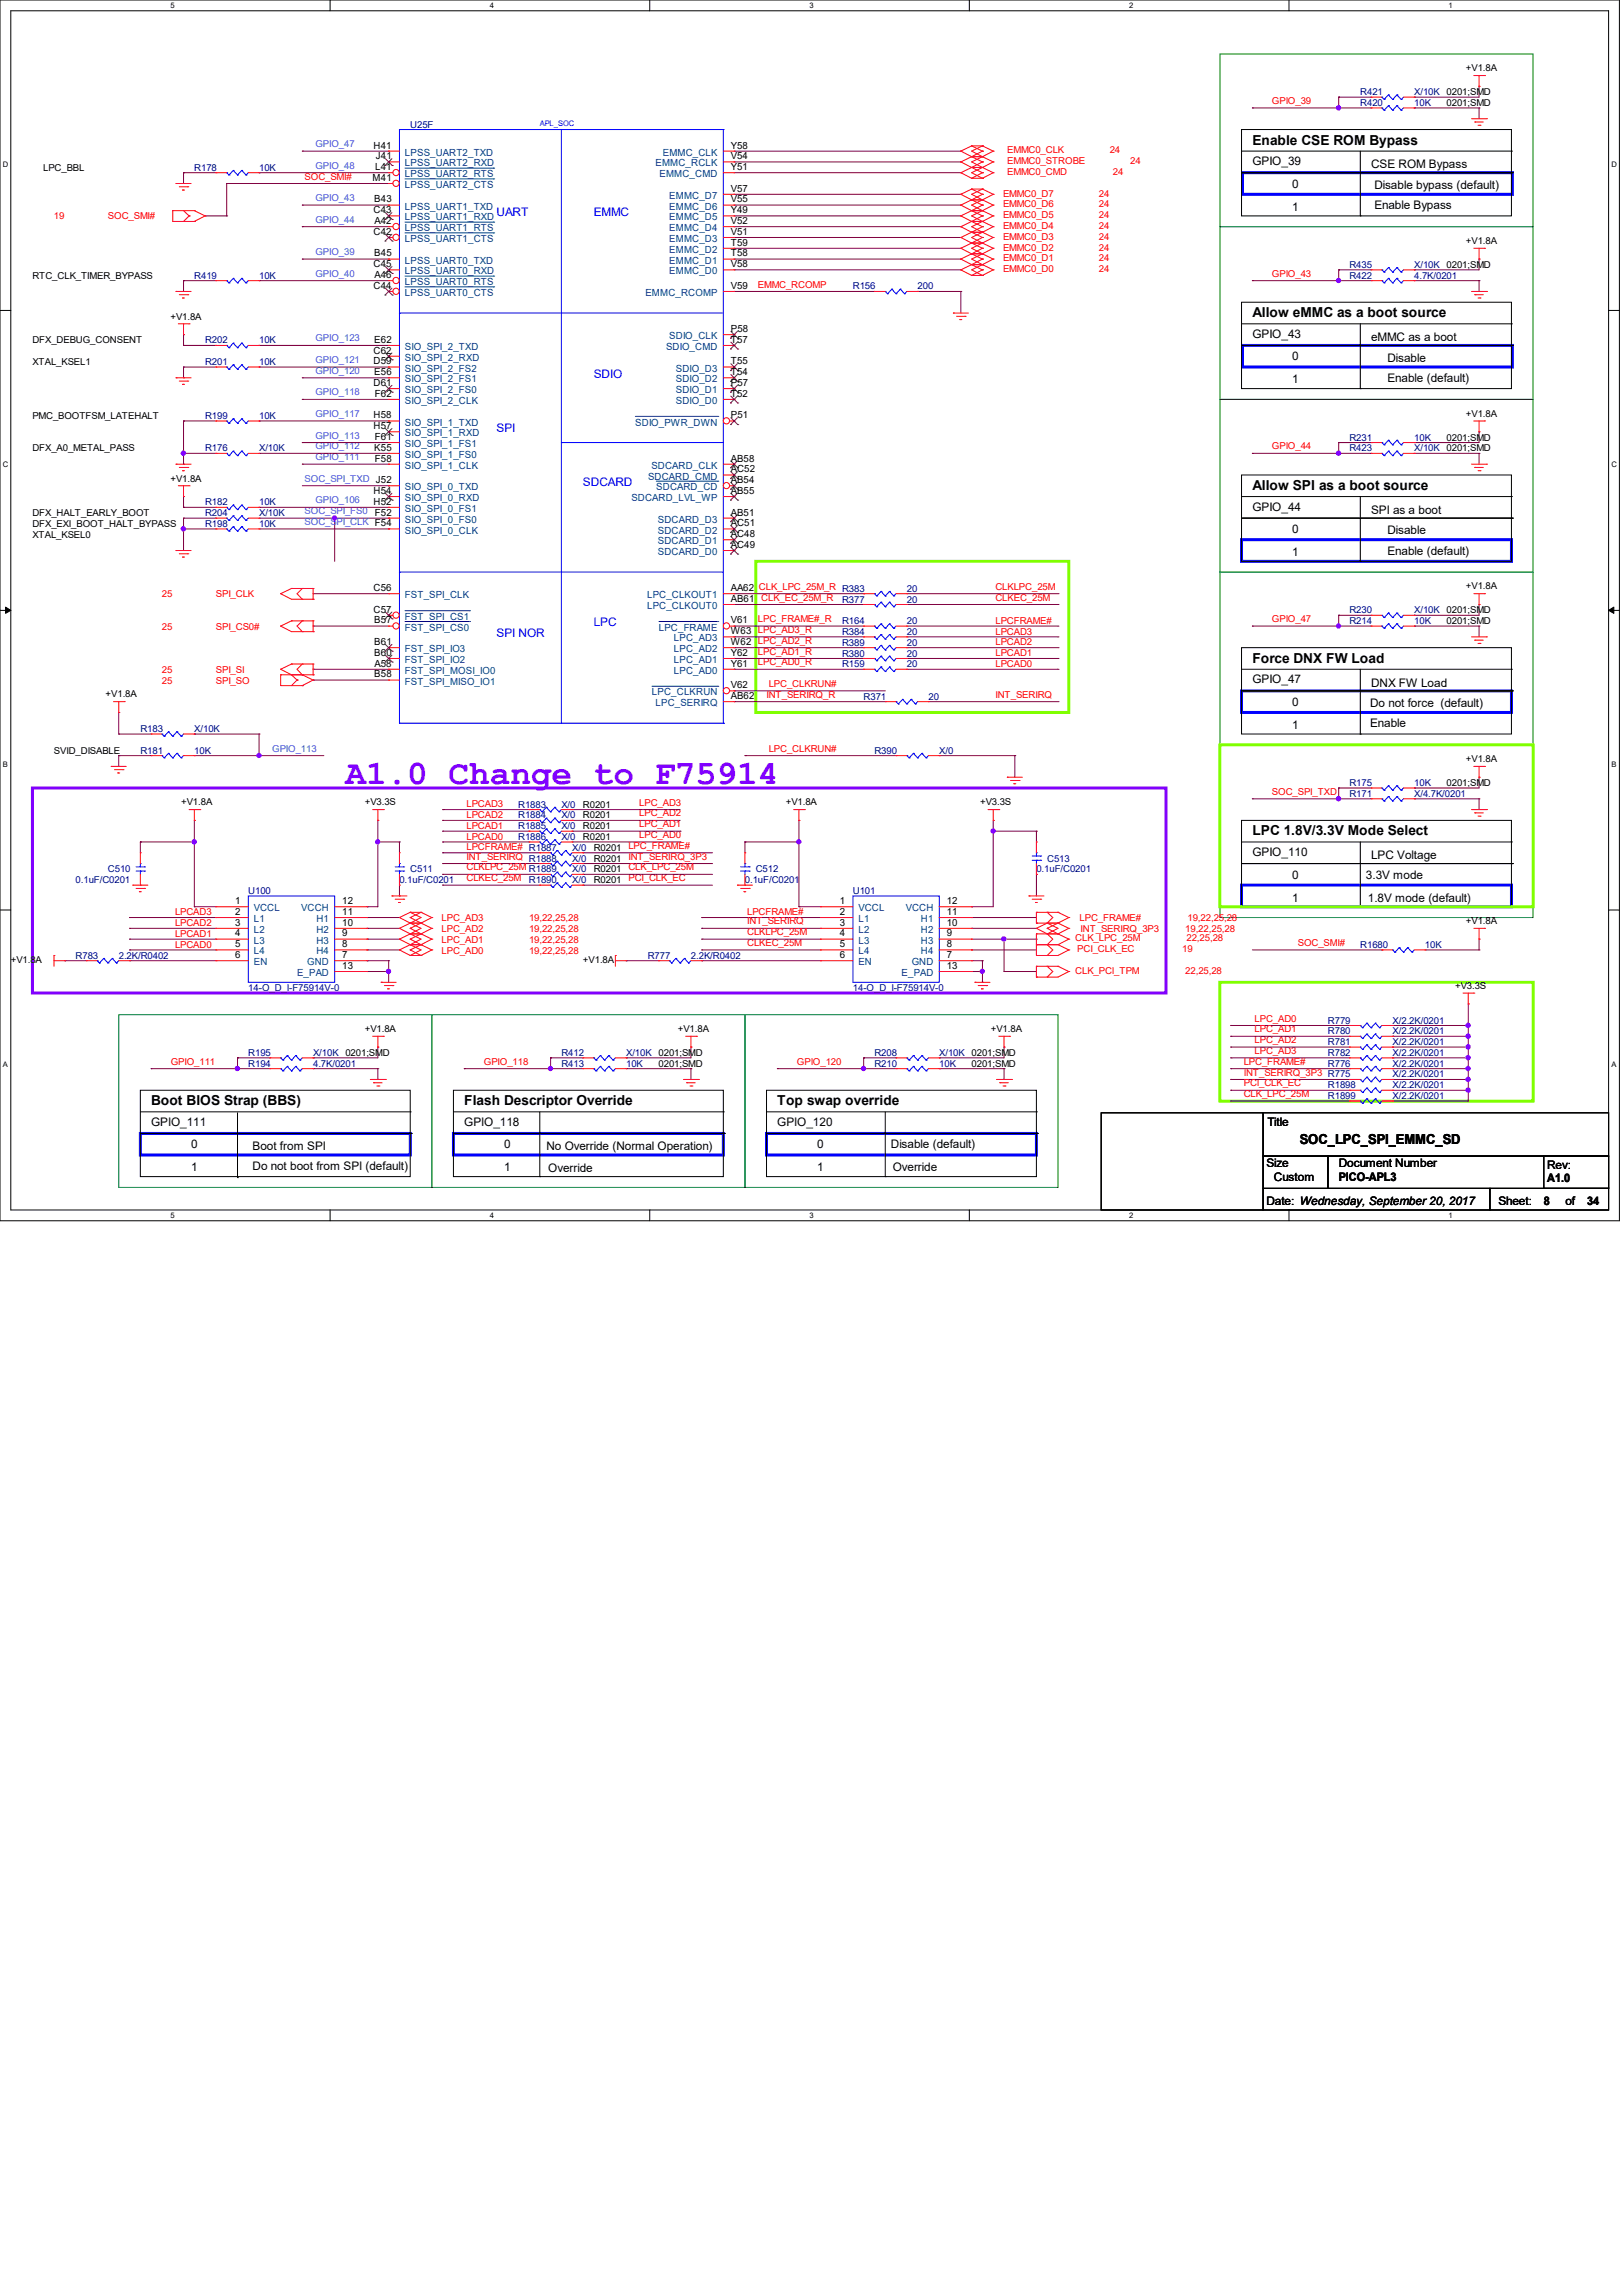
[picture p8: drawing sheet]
<svg xmlns="http://www.w3.org/2000/svg" width="210mm" height="297mm" viewBox="0 0 210 297" stroke-linecap="round" stroke-linejoin="round" font-family="sans-serif">
<defs><g id="words">
<text font-size="4.4" fill="#8000ff" x="44.7" y="101.5">A1.0 Change to F75914</text>
<g font-size="1.8">
<text x="162.1" y="18.7">Enable CSE ROM Bypass</text>
<text x="162.1" y="41.1">Allow eMMC as a boot source</text>
<text x="162.1" y="63.4">Allow SPI as a boot source</text>
<text x="162.1" y="85.8">Force DNX FW Load</text>
<text x="162.1" y="108.1">LPC 1.8V/3.3V Mode Select</text>
<text x="19.6" y="143">Boot BIOS Strap (BBS)</text>
<text x="60.1" y="143">Flash Descriptor Override</text>
<text x="100.6" y="143">Top swap override</text>
<text x="168.2" y="148">SOC_LPC_SPI_EMMC_SD</text>
</g>
<g font-size="1.5">
<text x="162.1" y="21.4">GPIO_39</text>
<text x="177.4" y="21.8">CSE ROM Bypass</text>
<text x="167.2" y="27.3">1</text>
<text x="167.2" y="24.3">0</text>
<text x="177.8" y="27.1">Enable Bypass</text>
<text x="177.8" y="24.5">Disable bypass (default)</text>
<text x="162.1" y="43.7">GPIO_43</text>
<text x="167.2" y="46.7">0</text>
<text x="177.4" y="44.2">eMMC as a boot</text>
<text x="179.5" y="46.8">Disable</text>
<text x="167.2" y="49.6">1</text>
<text x="179.5" y="49.4">Enable (default)</text>
<text x="162.1" y="66.1">GPIO_44</text>
<text x="167.2" y="72">1</text>
<text x="167.2" y="69">0</text>
<text x="177.4" y="66.5">SPI as a boot</text>
<text x="179.5" y="71.8">Enable (default)</text>
<text x="179.5" y="69.2">Disable</text>
<text x="162.1" y="88.4">GPIO_47</text>
<text x="177.4" y="88.9">DNX FW Load</text>
<text x="167.2" y="94.3">1</text>
<text x="167.2" y="91.4">0</text>
<text x="177.3" y="94.1">Enable</text>
<text x="177.3" y="91.5">Do not force (default)</text>
<text x="162.1" y="110.8">GPIO_110</text>
<text x="167.2" y="113.7">0</text>
<text x="176.7" y="113.7">3.3V mode</text>
<text x="177.4" y="111.2">LPC Voltage</text>
<text x="167.2" y="116.7">1</text>
<text x="177" y="116.7">1.8V mode (default)</text>
<text x="19.6" y="145.7">GPIO_111</text>
<text x="24.7" y="148.6">0</text>
<text x="32.7" y="148.8">Boot from SPI</text>
<text x="60.1" y="145.7">GPIO_118</text>
<text x="65.2" y="148.6">0</text>
<text x="70.7" y="148.8">No Override (Normal Operation)</text>
<text x="100.6" y="145.7">GPIO_120</text>
<text x="105.7" y="148.6">0</text>
<text x="115.3" y="148.6">Disable (default)</text>
<text x="164" y="145.7">Title</text>
<text x="24.7" y="151.6">1</text>
<text x="32.7" y="151.4">Do not boot from SPI (default)</text>
<text x="65.2" y="151.6">1</text>
<text x="71" y="151.7">Override</text>
<text x="105.7" y="151.6">1</text>
<text x="115.5" y="151.6">Override</text>
<text x="163.9" y="155.9">Date: Wednesday, September 20, 2017</text>
<text x="163.9" y="151">Size</text>
<text x="164.8" y="152.8">Custom</text>
<text x="173.2" y="151">Document Number</text>
<text x="173.2" y="152.9">PICO-APL3</text>
<text x="193.9" y="155.9">Sheet:</text>
<text x="199.8" y="156">8</text>
<text x="200.2" y="151.3">Rev:</text>
<text x="200.2" y="153">A1.0</text>
<text x="202.6" y="155.9">of</text>
<text x="205.4" y="156">34</text>
</g>
<g font-size="1.5" fill="#00f">
<text x="64.3" y="27.9">UART</text>
<text x="76.8" y="27.9">EMMC</text>
<text x="76.8" y="48.9">SDIO</text>
<text x="64.3" y="55.9">SPI</text>
<text x="75.4" y="62.9">SDCARD</text>
<text x="64.3" y="82.4">SPI NOR</text>
<text x="76.8" y="81">LPC</text>
</g>
<g font-size="1.3">
<text x="48.2" y="23.4">M41</text>
<text x="48.3" y="19.2">H41</text>
<text x="48.6" y="22">L41</text>
<text x="48.6" y="20.6">J41</text>
<text x="94.6" y="19.2">Y58</text>
<text x="94.6" y="20.6">V54</text>
<text x="94.6" y="22">Y51</text>
<text x="48.3" y="27.6">C43</text>
<text x="48.4" y="26.2">B43</text>
<text x="48.5" y="29">A42</text>
<text x="94.6" y="24.8">V57</text>
<text x="94.6" y="26.2">V55</text>
<text x="94.6" y="27.6">Y49</text>
<text x="94.6" y="29">V52</text>
<text x="48.3" y="30.4">C42</text>
<text x="48.3" y="34.6">C45</text>
<text x="48.4" y="33.2">B45</text>
<text x="48.5" y="36">A46</text>
<text x="94.6" y="30.4">V51</text>
<text x="94.6" y="31.8">T59</text>
<text x="94.6" y="33.2">T58</text>
<text x="94.6" y="34.6">V58</text>
<text x="48.3" y="37.4">C44</text>
<text x="94.6" y="37.4">V59</text>
<text x="48.3" y="45.8">C62</text>
<text x="48.3" y="47.2">D59</text>
<text x="48.4" y="44.4">E62</text>
<text x="94.6" y="43">P58</text>
<text x="94.6" y="44.4">T57</text>
<text x="94.6" y="47.2">T55</text>
<text x="48.3" y="50">D61</text>
<text x="48.4" y="48.6">E56</text>
<text x="48.5" y="51.3">F62</text>
<text x="94.6" y="48.6">T54</text>
<text x="94.6" y="50">P57</text>
<text x="94.6" y="51.3">T52</text>
<text x="48.3" y="54.1">H58</text>
<text x="48.3" y="55.5">H57</text>
<text x="48.4" y="58.3">K55</text>
<text x="48.5" y="56.9">F61</text>
<text x="48.5" y="59.7">F58</text>
<text x="94.6" y="54.1">P51</text>
<text x="94.6" y="59.7">AB58</text>
<text x="48.3" y="63.9">H54</text>
<text x="48.3" y="65.3">H52</text>
<text x="94.6" y="61.1">AC52</text>
<text x="94.6" y="62.5">AB54</text>
<text x="94.6" y="63.9">AB55</text>
<text x="48.5" y="66.7">F52</text>
<text x="94.6" y="66.7">AB51</text>
<text x="94.6" y="68.1">AC51</text>
<text x="94.6" y="69.5">AC48</text>
<text x="94.6" y="70.9">AC49</text>
<text x="48.3" y="76.5">C56</text>
<text x="94.6" y="76.5">AA62</text>
<text x="94.6" y="77.9">AB61</text>
<text x="48.3" y="79.3">C57</text>
<text x="48.4" y="83.5">B61</text>
<text x="48.4" y="80.7">B57</text>
<text x="94.6" y="80.7">V61</text>
<text x="94.6" y="82.1">W63</text>
<text x="94.6" y="83.5">W62</text>
<text x="48.4" y="87.7">B58</text>
<text x="48.4" y="84.9">B60</text>
<text x="48.5" y="86.3">A58</text>
<text x="94.6" y="89.1">V62</text>
<text x="94.6" y="84.9">Y62</text>
<text x="94.6" y="86.3">Y61</text>
<text x="94.6" y="90.5">AB62</text>
<text x="30.4" y="117">1</text>
<text x="30.4" y="118.4">2</text>
<text x="30.4" y="119.8">3</text>
<text x="44.3" y="119.8">10</text>
<text x="44.3" y="118.4">11</text>
<text x="44.3" y="117">12</text>
<text x="108.7" y="117">1</text>
<text x="108.7" y="118.4">2</text>
<text x="108.7" y="119.8">3</text>
<text x="122.5" y="119.8">10</text>
<text x="122.5" y="118.4">11</text>
<text x="122.5" y="117">12</text>
<text x="30.4" y="121.2">4</text>
<text x="30.4" y="122.6">5</text>
<text x="30.4" y="124">6</text>
<text x="44.3" y="124">7</text>
<text x="44.3" y="122.6">8</text>
<text x="44.3" y="121.2">9</text>
<text x="44.3" y="125.4">13</text>
<text x="108.7" y="121.2">4</text>
<text x="108.7" y="122.6">5</text>
<text x="108.7" y="124">6</text>
<text x="122.5" y="124">7</text>
<text x="122.5" y="122.6">8</text>
<text x="122.5" y="121.2">9</text>
<text x="122.5" y="125.4">13</text>
</g>
<g font-size="1.3" fill="#004080">
<text x="52.4" y="20.2">LPSS_UART2_TXD</text>
<text x="52.4" y="21.5">LPSS_UART2_RXD</text>
<text x="52.4" y="22.9">LPSS_UART2_RTS</text>
<text x="84.8" y="21.5">EMMC_RCLK</text>
<text x="85.3" y="22.9">EMMC_CMD</text>
<text x="85.8" y="20.2">EMMC_CLK</text>
<text x="52.4" y="24.3">LPSS_UART2_CTS</text>
<text x="52.4" y="27.1">LPSS_UART1_TXD</text>
<text x="52.4" y="28.5">LPSS_UART1_RXD</text>
<text x="52.4" y="29.9">LPSS_UART1_RTS</text>
<text x="86.6" y="25.7">EMMC_D7</text>
<text x="86.6" y="27.1">EMMC_D6</text>
<text x="86.6" y="28.5">EMMC_D5</text>
<text x="86.6" y="29.9">EMMC_D4</text>
<text x="52.4" y="31.3">LPSS_UART1_CTS</text>
<text x="52.4" y="34.1">LPSS_UART0_TXD</text>
<text x="52.4" y="35.5">LPSS_UART0_RXD</text>
<text x="86.6" y="31.3">EMMC_D3</text>
<text x="86.6" y="32.7">EMMC_D2</text>
<text x="86.6" y="34.1">EMMC_D1</text>
<text x="86.6" y="35.5">EMMC_D0</text>
<text x="52.4" y="36.9">LPSS_UART0_RTS</text>
<text x="52.4" y="38.3">LPSS_UART0_CTS</text>
<text x="83.5" y="38.3">EMMC_RCOMP</text>
<text x="52.4" y="45.3">SIO_SPI_2_TXD</text>
<text x="52.4" y="46.7">SIO_SPI_2_RXD</text>
<text x="86.2" y="45.3">SDIO_CMD</text>
<text x="86.6" y="43.9">SDIO_CLK</text>
<text x="52.4" y="48.1">SIO_SPI_2_FS2</text>
<text x="52.4" y="49.5">SIO_SPI_2_FS1</text>
<text x="52.4" y="50.9">SIO_SPI_2_FS0</text>
<text x="52.4" y="52.3">SIO_SPI_2_CLK</text>
<text x="87.5" y="48.1">SDIO_D3</text>
<text x="87.5" y="49.5">SDIO_D2</text>
<text x="87.5" y="50.9">SDIO_D1</text>
<text x="87.5" y="52.3">SDIO_D0</text>
<text x="52.4" y="55.1">SIO_SPI_1_TXD</text>
<text x="52.4" y="56.5">SIO_SPI_1_RXD</text>
<text x="52.4" y="57.9">SIO_SPI_1_FS1</text>
<text x="52.4" y="59.3">SIO_SPI_1_FS0</text>
<text x="82.2" y="55.1">SDIO_PWR_DWN</text>
<text x="52.4" y="60.7">SIO_SPI_1_CLK</text>
<text x="52.4" y="63.5">SIO_SPI_0_TXD</text>
<text x="52.4" y="64.9">SIO_SPI_0_RXD</text>
<text x="81.7" y="64.9">SDCARD_LVL_WP</text>
<text x="83.9" y="62.1">SDCARD_CMD</text>
<text x="84.3" y="60.7">SDCARD_CLK</text>
<text x="84.9" y="63.5">SDCARD_CD</text>
<text x="52.4" y="66.2">SIO_SPI_0_FS1</text>
<text x="52.4" y="67.6">SIO_SPI_0_FS0</text>
<text x="52.4" y="69">SIO_SPI_0_CLK</text>
<text x="85.1" y="67.6">SDCARD_D3</text>
<text x="85.1" y="69">SDCARD_D2</text>
<text x="85.1" y="70.4">SDCARD_D1</text>
<text x="85.1" y="71.8">SDCARD_D0</text>
<text x="52.4" y="77.4">FST_SPI_CLK</text>
<text x="83.7" y="77.4">LPC_CLKOUT1</text>
<text x="52.4" y="80.2">FST_SPI_CS1</text>
<text x="52.4" y="81.6">FST_SPI_CS0</text>
<text x="83.7" y="78.8">LPC_CLKOUT0</text>
<text x="85.3" y="81.6">LPC_FRAME</text>
<text x="87.2" y="83">LPC_AD3</text>
<text x="52.4" y="87.2">FST_SPI_MOSI_IO0</text>
<text x="52.4" y="88.6">FST_SPI_MISO_IO1</text>
<text x="52.4" y="85.8">FST_SPI_IO2</text>
<text x="52.4" y="84.4">FST_SPI_IO3</text>
<text x="84.4" y="90">LPC_CLKRUN</text>
<text x="87.2" y="84.4">LPC_AD2</text>
<text x="87.2" y="85.8">LPC_AD1</text>
<text x="87.2" y="87.2">LPC_AD0</text>
<text x="84.8" y="91.4">LPC_SERIRQ</text>
<text x="32.8" y="117.9">VCCL</text>
<text x="32.8" y="119.3">L1</text>
<text x="39" y="117.9">VCCH</text>
<text x="40.9" y="119.3">H1</text>
<text x="111.1" y="117.9">VCCL</text>
<text x="111.1" y="119.3">L1</text>
<text x="117.2" y="117.9">VCCH</text>
<text x="119.2" y="119.3">H1</text>
<text x="32.8" y="120.7">L2</text>
<text x="32.8" y="122.1">L3</text>
<text x="32.8" y="123.5">L4</text>
<text x="32.8" y="124.9">EN</text>
<text x="39.7" y="124.9">GND</text>
<text x="40.9" y="123.5">H4</text>
<text x="40.9" y="122.1">H3</text>
<text x="40.9" y="120.7">H2</text>
<text x="111.1" y="120.7">L2</text>
<text x="111.1" y="122.1">L3</text>
<text x="111.1" y="123.5">L4</text>
<text x="111.1" y="124.9">EN</text>
<text x="118" y="124.9">GND</text>
<text x="119.2" y="123.5">H4</text>
<text x="119.2" y="122.1">H3</text>
<text x="119.2" y="120.7">H2</text>
<text x="38.4" y="126.3">E_PAD</text>
<text x="116.7" y="126.3">E_PAD</text>
</g>
<g font-size="1.2">
<text x="189.7" y="9.2">+V1.8A</text>
<text x="187.2" y="13.7">0201;SMD</text>
<text x="5.6" y="22.1">LPC_BBL</text>
<text x="189.7" y="31.6">+V1.8A</text>
<text x="4.2" y="36.1">RTC_CLK_TIMER_BYPASS</text>
<text x="22.1" y="41.4">+V1.8A</text>
<text x="4.2" y="44.4">DFX_DEBUG_CONSENT</text>
<text x="4.2" y="47.2">XTAL_KSEL1</text>
<text x="189.7" y="53.9">+V1.8A</text>
<text x="4.2" y="54.2">PMC_BOOTFSM_LATEHALT</text>
<text x="4.2" y="58.4">DFX_A0_METAL_PASS</text>
<text x="187.2" y="57">0201;SMD</text>
<text x="22.1" y="62.3">+V1.8A</text>
<text x="4.2" y="66.8">DFX_HALT_EARLY_BOOT</text>
<text x="4.2" y="68.2">DFX_EXI_BOOT_HALT_BYPASS</text>
<text x="4.2" y="69.6">XTAL_KSEL0</text>
<text x="189.7" y="76.3">+V1.8A</text>
<text x="187.2" y="80.8">0201;SMD</text>
<text x="13.7" y="90.3">+V1.8A</text>
<text x="7" y="97.5">SVID_DISABLE</text>
<text x="187.2" y="101.7">0201;SMD</text>
<text x="189.7" y="98.6">+V1.8A</text>
<text x="23.5" y="104.2">+V1.8A</text>
<text x="47.2" y="104.2">+V3.3S</text>
<text x="75.4" y="104.5">R0201</text>
<text x="75.4" y="105.9">R0201</text>
<text x="75.4" y="107.3">R0201</text>
<text x="101.7" y="104.2">+V1.8A</text>
<text x="126.8" y="104.2">+V3.3S</text>
<text x="75.4" y="108.7">R0201</text>
<text x="76.8" y="110.1">R0201</text>
<text x="76.8" y="111.5">R0201</text>
<text x="76.8" y="112.9">R0201</text>
<text x="76.8" y="114.3">R0201</text>
<text x="189.7" y="119.6">+V1.8A</text>
<text x="1.4" y="124.6">+V1.8A</text>
<text x="75.4" y="124.6">+V1.8A</text>
<text x="188.3" y="128">+V3.3S</text>
<text x="47.2" y="133.6">+V1.8A</text>
<text x="87.7" y="133.6">+V1.8A</text>
<text x="128.2" y="133.6">+V1.8A</text>
<text x="85.2" y="138">0201;SMD</text>
<text x="125.7" y="138">0201;SMD</text>
</g>
<g font-size="1.2" fill="#000080">
<text x="53.1" y="16.5">U25F</text>
<text x="176" y="13.7">R420</text>
<text x="176" y="12.3">R421</text>
<text x="183" y="13.7">10K</text>
<text x="183" y="12.3">X/10K 0201;SMD</text>
<text x="25.1" y="22.1">R178</text>
<text x="33.5" y="22.1">10K</text>
<text x="174.6" y="34.7">R435</text>
<text x="183" y="34.7">X/10K 0201;SMD</text>
<text x="25.1" y="36.1">R419</text>
<text x="33.5" y="36.1">10K</text>
<text x="110.4" y="37.5">R156</text>
<text x="118.7" y="37.5">200</text>
<text x="174.6" y="36.1">R422</text>
<text x="183" y="36.1">4.7K/0201</text>
<text x="26.5" y="47.2">R201</text>
<text x="26.5" y="44.4">R202</text>
<text x="33.5" y="47.2">10K</text>
<text x="33.5" y="44.4">10K</text>
<text x="26.5" y="54.2">R199</text>
<text x="26.5" y="58.4">R176</text>
<text x="33.5" y="54.2">10K</text>
<text x="33.5" y="58.4">X/10K</text>
<text x="174.6" y="58.4">R423</text>
<text x="174.6" y="57">R231</text>
<text x="183" y="58.4">X/10K 0201;SMD</text>
<text x="183" y="57">10K</text>
<text x="26.5" y="65.4">R182</text>
<text x="33.5" y="65.4">10K</text>
<text x="26.5" y="66.8">R204</text>
<text x="26.5" y="68.2">R198</text>
<text x="33.5" y="66.8">X/10K</text>
<text x="33.5" y="68.2">10K</text>
<text x="109" y="78">R377</text>
<text x="117.3" y="78">20</text>
<text x="117.3" y="76.6">20</text>
<text x="109" y="83.6">R389</text>
<text x="109" y="82.2">R384</text>
<text x="109" y="80.8">R164</text>
<text x="117.3" y="83.6">20</text>
<text x="117.3" y="82.2">20</text>
<text x="117.3" y="80.8">20</text>
<text x="174.6" y="79.4">R230</text>
<text x="174.6" y="80.8">R214</text>
<text x="183" y="79.4">X/10K 0201;SMD</text>
<text x="183" y="80.8">10K</text>
<text x="109" y="85">R380</text>
<text x="109" y="86.4">R159</text>
<text x="117.3" y="85">20</text>
<text x="117.3" y="86.4">20</text>
<text x="18.2" y="94.7">R183</text>
<text x="25.1" y="94.7">X/10K</text>
<text x="111.8" y="90.6">R371</text>
<text x="120.1" y="90.6">20</text>
<text x="18.2" y="97.5">R181</text>
<text x="25.1" y="97.5">10K</text>
<text x="113.2" y="97.5">R390</text>
<text x="121.5" y="97.5">X/0</text>
<text x="174.6" y="101.7">R175</text>
<text x="183" y="101.7">10K</text>
<text x="67.1" y="104.5">R1883</text>
<text x="67.1" y="105.9">R1884</text>
<text x="67.1" y="107.3">R1885</text>
<text x="72.6" y="104.5">X/0</text>
<text x="72.6" y="105.9">X/0</text>
<text x="72.6" y="107.3">X/0</text>
<text x="174.6" y="103.1">R171</text>
<text x="183" y="103.1">X/4.7K/0201</text>
<text x="14" y="112.9">C510</text>
<text x="53.1" y="112.9">C511</text>
<text x="67.1" y="108.7">R1886</text>
<text x="72.6" y="108.7">X/0</text>
<text x="74" y="110.1">X/0</text>
<text x="74" y="111.5">X/0</text>
<text x="74" y="112.9">X/0</text>
<text x="97.8" y="112.9">C512</text>
<text x="134.1" y="112.9">0.1uF/C0201</text>
<text x="135.5" y="111.5">C513</text>
<text x="9.8" y="114.3">0.1uF/C0201</text>
<text x="32.1" y="115.7">U100</text>
<text x="51.7" y="114.3">0.1uF/C0201</text>
<text x="68.5" y="114.3">R1890</text>
<text x="74" y="114.3">X/0</text>
<text x="96.4" y="114.3">0.1uF/C0201</text>
<text x="110.4" y="115.7">U101</text>
<text x="9.8" y="124.1">R783</text>
<text x="15.4" y="124.1">2.2K/R0402</text>
<text x="83.8" y="124.1">R777</text>
<text x="89.4" y="124.1">2.2K/R0402</text>
<text x="176" y="122.7">R1680</text>
<text x="184.4" y="122.7">10K</text>
<text x="32.1" y="128.3">14-O_D_I-F75914V-0</text>
<text x="110.4" y="128.3">14-O_D_I-F75914V-0</text>
<text x="32.1" y="136.7">R195</text>
<text x="40.5" y="136.7">X/10K 0201;SMD</text>
<text x="72.6" y="136.7">R412</text>
<text x="81" y="136.7">X/10K 0201;SMD</text>
<text x="113.2" y="136.7">R208</text>
<text x="121.5" y="136.7">X/10K 0201;SMD</text>
<text x="171.8" y="135.3">R781</text>
<text x="171.8" y="136.7">R782</text>
<text x="171.8" y="132.5">R779</text>
<text x="171.8" y="133.9">R780</text>
<text x="180.2" y="135.3">X/2.2K/0201</text>
<text x="180.2" y="136.7">X/2.2K/0201</text>
<text x="180.2" y="132.5">X/2.2K/0201</text>
<text x="180.2" y="133.9">X/2.2K/0201</text>
<text x="32.1" y="138">R194</text>
<text x="40.5" y="138">4.7K/0201</text>
<text x="72.6" y="138">R413</text>
<text x="81" y="138">10K</text>
<text x="113.2" y="138">R210</text>
<text x="121.5" y="138">10K</text>
<text x="171.8" y="142.2">R1899</text>
<text x="171.8" y="138">R776</text>
<text x="171.8" y="140.8">R1898</text>
<text x="180.2" y="142.2">X/2.2K/0201</text>
<text x="180.2" y="138">X/2.2K/0201</text>
<text x="180.2" y="139.4">X/2.2K/0201</text>
<text x="180.2" y="140.8">X/2.2K/0201</text>
</g>
<g font-size="1.2" fill="#f00">
<text x="164.6" y="13.5">GPIO_39</text>
<text x="39.4" y="23.2">SOC_SMI#</text>
<text x="130.3" y="21.3">EMMC0_STROBE</text>
<text x="130.3" y="19.9">EMMC0_CLK</text>
<text x="130.3" y="22.6">EMMC0_CMD</text>
<text x="143.6" y="19.9">24</text>
<text x="144" y="22.6">24</text>
<text x="146.3" y="21.3">24</text>
<text x="7" y="28.4">19</text>
<text x="14" y="28.4">SOC_SMI#</text>
<text x="129.8" y="29.6">EMMC0_D4</text>
<text x="129.8" y="28.2">EMMC0_D5</text>
<text x="129.8" y="26.8">EMMC0_D6</text>
<text x="129.8" y="25.4">EMMC0_D7</text>
<text x="142.2" y="29.6">24</text>
<text x="142.2" y="28.2">24</text>
<text x="142.2" y="26.8">24</text>
<text x="142.2" y="25.4">24</text>
<text x="129.8" y="35.2">EMMC0_D0</text>
<text x="129.8" y="33.8">EMMC0_D1</text>
<text x="129.8" y="32.4">EMMC0_D2</text>
<text x="129.8" y="31">EMMC0_D3</text>
<text x="142.2" y="35.2">24</text>
<text x="142.2" y="33.8">24</text>
<text x="142.2" y="32.4">24</text>
<text x="142.2" y="31">24</text>
<text x="164.6" y="35.8">GPIO_43</text>
<text x="98.1" y="37.2">EMMC_RCOMP</text>
<text x="164.6" y="58.2">GPIO_44</text>
<text x="21" y="77.3">25</text>
<text x="27.9" y="77.3">SPI_CLK</text>
<text x="98.2" y="76.3">CLK_LPC_25M_R R383</text>
<text x="98.5" y="77.7">CLK_EC_25M_R</text>
<text x="128.8" y="76.3">CLKLPC_25M</text>
<text x="128.8" y="77.7">CLKEC_25M</text>
<text x="21" y="81.5">25</text>
<text x="27.9" y="81.5">SPI_CS0#</text>
<text x="98.1" y="83.3">LPC_AD2_R</text>
<text x="98.1" y="81.9">LPC_AD3_R</text>
<text x="98.1" y="80.5">LPC_FRAME#_R</text>
<text x="128.8" y="83.5">LPCAD2</text>
<text x="128.8" y="82.1">LPCAD3</text>
<text x="128.8" y="80.7">LPCFRAME#</text>
<text x="164.6" y="80.5">GPIO_47</text>
<text x="21" y="88.5">25</text>
<text x="21" y="87.1">25</text>
<text x="27.9" y="88.5">SPI_SO</text>
<text x="27.9" y="87.1">SPI_SI</text>
<text x="98.1" y="86.1">LPC_AD0_R</text>
<text x="98.1" y="84.7">LPC_AD1_R</text>
<text x="99.5" y="88.9">LPC_CLKRUN#</text>
<text x="128.8" y="84.9">LPCAD1</text>
<text x="128.8" y="86.3">LPCAD0</text>
<text x="99.2" y="90.3">INT_SERIRQ_R</text>
<text x="128.8" y="90.3">INT_SERIRQ</text>
<text x="99.5" y="97.3">LPC_CLKRUN#</text>
<text x="60.4" y="104.5">LPCAD3</text>
<text x="60.4" y="105.9">LPCAD2</text>
<text x="60.4" y="107.3">LPCAD1</text>
<text x="82.7" y="105.7">LPC_AD2</text>
<text x="82.7" y="104.3">LPC_AD3</text>
<text x="82.7" y="107.1">LPC_AD1</text>
<text x="164.6" y="102.9">SOC_SPI_TXD</text>
<text x="60.4" y="108.7">LPCAD0</text>
<text x="60.4" y="110.1">LPCFRAME# R1887</text>
<text x="60.4" y="111.3">INT_SERIRQ R1888</text>
<text x="60.4" y="112.6">CLKLPC_25M R1889</text>
<text x="81.3" y="111.3">INT_SERIRQ_3P3</text>
<text x="81.3" y="109.9">LPC_FRAME#</text>
<text x="81.3" y="112.6">CLK_LPC_25M</text>
<text x="82.7" y="108.5">LPC_AD0</text>
<text x="22.6" y="119.8">LPCAD2</text>
<text x="22.6" y="118.4">LPCAD3</text>
<text x="57.1" y="119.2">LPC_AD3</text>
<text x="60.4" y="114">CLKEC_25M</text>
<text x="68.5" y="119.2">19,22,25,28</text>
<text x="81.3" y="114">PCI_CLK_EC</text>
<text x="96.7" y="118.4">LPCFRAME#</text>
<text x="96.7" y="119.6">INT_SERIRQ</text>
<text x="139.7" y="119.2">LPC_FRAME#</text>
<text x="153.7" y="119.2">19,22,25,28</text>
<text x="22.6" y="121.2">LPCAD1</text>
<text x="22.6" y="122.6">LPCAD0</text>
<text x="57.1" y="123.4">LPC_AD0</text>
<text x="57.1" y="122">LPC_AD1</text>
<text x="57.1" y="120.6">LPC_AD2</text>
<text x="68.5" y="123.4">19,22,25,28</text>
<text x="68.5" y="122">19,22,25,28</text>
<text x="68.5" y="120.6">19,22,25,28</text>
<text x="96.7" y="122.4">CLKEC_25M</text>
<text x="96.7" y="121">CLKLPC_25M</text>
<text x="139.1" y="121.8">CLK_LPC_25M</text>
<text x="139.4" y="123.2">PCI_CLK_EC</text>
<text x="139.8" y="120.6">INT_SERIRQ_3P3</text>
<text x="153" y="123.2">19</text>
<text x="153.4" y="120.6">19,22,25,28</text>
<text x="153.5" y="121.8">22,25,28</text>
<text x="167.9" y="122.4">SOC_SMI#</text>
<text x="139.1" y="126">CLK_PCI_TPM</text>
<text x="153.4" y="126">22,25,28</text>
<text x="22.1" y="137.8">GPIO_111</text>
<text x="62.6" y="137.8">GPIO_118</text>
<text x="103.1" y="137.8">GPIO_120</text>
<text x="160.9" y="137.8">LPC_FRAME#</text>
<text x="162.3" y="132.2">LPC_AD0</text>
<text x="162.3" y="136.4">LPC_AD3</text>
<text x="162.3" y="135">LPC_AD2</text>
<text x="162.3" y="133.6">LPC_AD1</text>
<text x="160.9" y="139.2">INT_SERIRQ_3P3 R775</text>
<text x="160.9" y="140.6">PCI_CLK_EC</text>
<text x="160.9" y="142">CLK_LPC_25M</text>
</g>
<g font-size="1.2" fill="#0080ff">
<text x="40.8" y="19">GPIO_47</text>
<text x="40.8" y="21.8">GPIO_48</text>
<text x="40.8" y="26">GPIO_43</text>
<text x="40.8" y="28.8">GPIO_44</text>
<text x="40.8" y="33">GPIO_39</text>
<text x="40.8" y="35.8">GPIO_40</text>
<text x="40.8" y="44.2">GPIO_123</text>
<text x="40.8" y="47">GPIO_121</text>
<text x="40.8" y="51.2">GPIO_118</text>
<text x="40.8" y="54">GPIO_117</text>
<text x="40.8" y="48.4">GPIO_120</text>
<text x="40.8" y="59.6">GPIO_111</text>
<text x="40.8" y="58.2">GPIO_112</text>
<text x="40.8" y="56.8">GPIO_113</text>
<text x="39.4" y="62.4">SOC_SPI_TXD J52</text>
<text x="40.8" y="65.2">GPIO_106</text>
<text x="39.4" y="66.5">SOC_SPI_FS0</text>
<text x="39.4" y="67.9">SOC_SPI_CLK F54</text>
<text x="35.2" y="97.3">GPIO_113</text>
</g>
<g font-size="1">
<text x="22.1" y="1.1">5</text>
<text x="63.4" y="1.1">4</text>
<text x="104.7" y="1.1">3</text>
<text x="146.1" y="1.1">2</text>
<text x="187.5" y="1.1">1</text>
<text x=".4" y="21.7">D</text>
<text x="208.5" y="21.7">D</text>
<text x=".4" y="60.5">C</text>
<text x="208.5" y="60.5">C</text>
<text x=".4" y="99.3">B</text>
<text x="208.5" y="99.3">B</text>
<text x=".4" y="138">A</text>
<text x="208.5" y="138">A</text>
<text x="22.1" y="157.6">5</text>
<text x="63.4" y="157.6">4</text>
<text x="104.7" y="157.6">3</text>
<text x="146.1" y="157.6">2</text>
<text x="187.5" y="157.6">1</text>
</g>
<text font-size="1" fill="#00f" x="69.8" y="16.3">APL_SOC</text>
</g></defs>
<path d="M0 0h209.5v158h-209.5zM1.4 1.4h206.8v155.2h-206.8z" fill="none" stroke="#000" stroke-width=".13"/>
<g fill="#fff">
<path d="M22.1 .2h.5v1.1h-.5z"/>
<path d="M22.1 156.8h.5v1.1h-.5z"/>
</g>
<path d="M42.7 0v1.4M42.7 156.6v1.4" fill="none" stroke="#000" stroke-width=".13"/>
<g fill="#fff">
<path d="M63.4 .2h.5v1.1h-.5z"/>
<path d="M63.4 156.8h.5v1.1h-.5z"/>
</g>
<path d="M84.1 0v1.4M84.1 156.6v1.4" fill="none" stroke="#000" stroke-width=".13"/>
<g fill="#fff">
<path d="M104.7 .2h.6v1.1h-.6z"/>
<path d="M104.7 156.8h.6v1.1h-.6z"/>
</g>
<path d="M125.4 0v1.4M125.4 156.6v1.4" fill="none" stroke="#000" stroke-width=".13"/>
<g fill="#fff">
<path d="M146.1 .2h.5v1.1h-.5z"/>
<path d="M146.1 156.8h.5v1.1h-.5z"/>
</g>
<path d="M166.8 0v1.4M166.8 156.6v1.4" fill="none" stroke="#000" stroke-width=".13"/>
<g fill="#fff">
<path d="M187.5 .2h.5v1.1h-.5z"/>
<path d="M187.5 156.8h.5v1.1h-.5z"/>
<path d="M.4 20.8h.7v1.1h-.7z"/>
<path d="M208.5 20.8h.8v1.1h-.8z"/>
<path d="M.4 59.6h.7v1.1h-.7z"/>
<path d="M208.5 59.6h.8v1.1h-.8z"/>
</g>
<path d="M0 40.2h1.4M208.2 40.2h1.3" fill="none" stroke="#000" stroke-width=".13"/>
<g fill="#fff">
<path d="M.4 98.4h.6v1.1h-.6z"/>
<path d="M208.5 98.4h.7v1.1h-.7z"/>
</g>
<path d="M0 79h1.4M208.2 79h1.3" fill="none" stroke="#000" stroke-width=".13"/>
<path d="M.7 78.6l.7 .4-.7 .4zM208.2 79l.6-.4v.8z" fill="#000" stroke="#000" stroke-width=".13"/>
<g fill="#fff">
<path d="M.4 137.2h.6v1.1h-.6z"/>
<path d="M208.5 137.2h.7v1.1h-.7z"/>
</g>
<g fill="none" stroke="#000" stroke-width=".13">
<path d="M160.7 16.8h34.9v11.1h-34.9zM160.7 19.6h34.9M176 19.6v8.3M195.6 19.6h.1M160.7 39.1h34.9v11.2h-34.9zM160.7 22.4h35M176 27.9h.1M195.6 22.4h.1M195.7 22.4h.1M160.7 44.7h35M160.7 41.9h34.9M176 50.3h.1"/>
<path d="M176 41.9v8.4M195.6 44.7h.1M195.6 41.9h.1M195.7 44.7h.1M160.7 61.5h34.9v11.1h-34.9zM160.7 67.1h35M160.7 64.3h34.9M176 72.6h.1M176 64.3v8.3M195.6 67.1h.1M195.6 64.3h.1M195.7 67.1h.1"/>
<path d="M160.7 83.8h34.9v11.2h-34.9zM160.7 89.4h35M160.7 86.6h34.9M176 95h.1M176 86.6v8.4M195.6 89.4h.1M195.6 86.6h.1M195.7 89.4h.1M0 117.8h1.4M160.7 106.2h34.9v11.1h-34.9zM160.7 111.8h35M160.7 109h34.9"/>
<path d="M176 117.3h.1M176 109v8.3M195.6 111.8h.1M195.6 109h.1M195.7 111.8h.1M208.2 117.8h1.3M18.2 141.1h34.9v11.2h-34.9zM18.2 146.7h35M18.2 143.9h34.9M30.7 152.4h.1M30.7 144v8.4M53.1 146.7h.1"/>
<path d="M53.1 143.9h.1M53.2 146.7h.1M58.7 141.1h34.9v11.2h-34.9zM58.7 146.7h35M58.7 143.9h34.9M69.8 152.3h.1M69.8 143.9v8.4M93.6 146.7h.1M93.6 143.9h.1M93.7 146.7h.1M99.2 141.1h34.9v11.2h-34.9zM99.2 146.7h35"/>
<path d="M99.2 143.9h34.9M114.6 152.3h.1M114.6 143.9v8.4M134.1 146.7h.1M134.1 143.9h.1M134.2 146.7h.1M142.5 144h20.9v12.6h-20.9zM163.4 149.6h8.4v4.2h-8.4zM163.4 153.8h29.4v2.8h-29.4zM163.4 144h44.8v5.6h-44.8zM171.8 149.6h36.4v4.2h-36.4zM192.8 153.8h15.4v2.8h-15.4z"/>
<path d="M199.8 149.6h8.4v4.2h-8.4z"/>
</g>
<path d="M157.9 7h40.5v22.3h-40.5zM157.9 29.3h40.5v22.4h-40.5zM157.9 51.7h40.5v22.3h-40.5zM157.9 74h40.5v22.4h-40.5zM157.9 96.4h40.5v22.3h-40.5zM15.4 131.3h40.5v22.4h-40.5zM55.9 131.3h40.5v22.4h-40.5zM96.4 131.3h40.5v22.4h-40.5z" fill="none" stroke="#008000" stroke-width=".13"/>
<path d="M160.8 22.4h34.9v2.7h-34.9zM160.8 44.7h34.9v2.8h-34.9zM160.7 69.8h34.9v2.8h-34.9zM160.7 89.4h34.9v2.8h-34.9zM160.7 114.6h34.9v2.7h-34.9zM18.2 146.7h34.9v2.8h-34.9zM58.7 146.7h34.9v2.8h-34.9zM99.2 146.7h34.9v2.8h-34.9z" fill="none" stroke="#00f" stroke-width=".38"/>
<path d="M97.8 72.6h40.5v19.6h-40.5zM157.9 96.4h40.5v20.9h-40.5zM157.9 127.1h40.5v15.4h-40.5z" fill="none" stroke="#80ff00" stroke-width=".38"/>
<path d="M4.2 102h146.7v26.5h-146.7z" fill="none" stroke="#8000ff" stroke-width=".38"/>
<g fill="none" stroke="#800040" stroke-width=".13">
<path d="M39.1 19.6h.1M39.1 19.6h11.2M95 19.6h29.3M124.3 19.6h.1M162.1 14h.1M162.1 14h15.3M173.2 14h.1M173.2 12.6h.1M173.2 12.6h4.2M173.2 12.6v1.4M183 14h.1M183 12.6h.1"/>
<path d="M183 14h8.4M191.4 14h.1M191.4 11.2h.1M191.4 11.2v1.4h-8.4M191.4 14v1.4M23.7 22.4h.1M23.7 36.3h.1M23.7 36.3h4.2M23.7 22.4h4.2M23.7 22.4v1.3M23.7 36.3v1.4M26.5 27.9h2.8"/>
<path d="M29.3 27.9h.1M29.3 23.7h.1M29.3 23.7h21M29.3 23.7v4.2M33.5 36.3h.1M33.5 22.4h.1M33.5 36.3h16.8M33.5 22.4h16.8M39.1 33.5h.1M39.1 26.5h.1M39.1 29.3h.1M39.1 33.5h11.2"/>
<path d="M39.1 26.5h11.2M39.1 29.3h11.2M50.3 23.7h.1M95 37.7h.1M95 37.7h18.2M95 33.5h29.3M95 26.5h29.3M95 34.9h29.3M95 29.3h29.3M95 22.4h29.3M95 27.9h29.3M95 25.1h29.3"/>
<path d="M95 30.7h29.3M95 32.1h29.3M95 21h29.3M118.7 37.7h.1M118.7 37.7h5.6M124.3 37.7h.1M124.3 26.5h.1M124.3 25.1h.1M124.3 27.9h.1M124.3 30.7h.1M124.3 29.3h.1M124.3 32.1h.1"/>
<path d="M124.3 33.5h.1M124.3 34.9h.1M124.3 21h.1M124.3 22.4h.1M124.3 37.7v2.8M162.1 36.3h.1M162.1 36.3h15.3M173.2 36.3h.1M173.2 34.9h.1M173.2 34.9v1.4M173.2 34.9h4.2M183 36.3h.1"/>
<path d="M183 34.9h.1M183 36.3h8.4M191.4 36.3h.1M191.4 33.5h.1M191.4 33.5v1.4h-8.4M191.4 36.3v1.4M23.7 54.5h.1M23.7 44.7h.1M23.7 43.3h.1M23.7 58.7h.1M23.7 47.5h.1M23.7 48.9h.1"/>
<path d="M23.7 58.7h4.2M23.7 43.3v1.4M23.7 47.5v1.4M23.7 54.5v5.6M23.7 54.5h4.2M23.7 44.7h4.2M23.7 47.5h4.2M33.5 54.5h.1M33.5 44.7h.1M33.5 58.7h.1M33.5 47.5h.1M33.5 58.7h16.8"/>
<path d="M33.5 54.5h16.8M33.5 44.7h16.8M33.5 47.5h16.8M39.1 51.7h.1M39.1 48.9h.1M39.1 57.3h.1M39.1 57.3h11.2M39.1 51.7h11.2M39.1 48.9h11.2M162.1 58.7h.1M162.1 58.7h15.3M173.2 58.7h.1"/>
<path d="M173.2 57.3h.1M173.2 57.3v1.4M173.2 57.3h4.2M183 58.7h.1M183 57.3h.1M183 58.7h8.4M191.4 58.7h.1M191.4 55.9h.1M191.4 55.9v1.4h-8.4M191.4 58.7v1.4M23.7 68.5h.1M23.7 65.7h.1"/>
<path d="M23.7 64.3h.1M23.7 67.1h.1M23.7 60.1h.1M23.7 64.3v1.4M23.7 67.1v4.1M23.7 68.5h4.2M23.7 67.1h4.2M23.7 65.7h4.2M33.5 65.7h.1M33.5 68.5h16.8M33.5 67.1h16.8M33.5 65.7h16.8"/>
<path d="M39.1 60.1h.1M39.1 60.1h11.2M39.1 62.9h11.2M40.5 76.8h.1M40.5 76.8h9.8M43.3 67.1h.1M43.3 67.1v5.5M50.3 62.9h.1M50.3 67.1h.1M50.3 68.5h.1M95 76.8h16.8M95 78.2h16.8"/>
<path d="M111.8 78.2h.1M111.8 76.8h.1M117.3 76.8h19.6M117.3 78.2h19.6M136.9 76.8h.1M136.9 78.2h.1M173.2 79.6h.1M173.2 79.6v1.4M173.2 79.6h4.2M183 79.6h.1M191.4 78.2h.1M191.4 78.2v1.4h-8.4"/>
<path d="M15.4 97.8h.1M15.4 95h.1M15.4 92.2h.1M15.4 97.8h4.2M15.4 92.2v2.8M15.4 97.8v1.4M15.4 95h4.2M25.1 97.8h.1M25.1 95h.1M25.1 97.8h16.8M25.1 95h8.4M33.5 97.8h.1"/>
<path d="M33.5 95h.1M33.5 95v2.8M40.5 86.6h.1M40.5 81h.1M40.5 88h.1M40.5 86.6h9.8M40.5 81h9.8M40.5 88h9.8M95 83.8h.1M95 82.4h.1M95 86.6h.1M95 85.2h.1"/>
<path d="M95 90.8h.1M95 81h.1M95 89.4h.1M95 83.8h16.8M95 82.4h16.8M95 86.6h16.8M95 85.2h16.8M95 90.8h19.6M95 81h16.8M95 89.4h19.6M96.4 97.8h.1M96.4 97.8h19.6"/>
<path d="M117.3 83.8h19.6M117.3 82.4h19.6M117.3 86.6h19.6M117.3 85.2h19.6M117.3 81h19.6M120.1 90.8h16.8M121.5 97.8h.1M121.5 97.8h9.8M131.3 97.8h.1M131.3 97.8v2.8M136.9 85.2h.1M136.9 83.8h.1"/>
<path d="M136.9 82.4h.1M136.9 86.6h.1M136.9 81h.1M136.9 90.8h.1M162.1 81h.1M162.1 81h15.3M173.2 81h.1M183 81h.1M183 81h8.4M191.4 81h.1M191.4 81v1.4M16.8 118.7h.1"/>
<path d="M16.8 118.7h11.1M18.2 109h.1M18.2 109v1.4M18.2 109h6.9M25.1 109h.1M25.1 106.2h.1M25.1 117.3h.1M25.1 117.3h2.8M25.1 106.2v11.1M47.5 118.7h.1M47.5 117.3h.1M47.5 118.7h4.2"/>
<path d="M48.9 106.2h.1M48.9 109h.1M48.9 106.2v11.1h-1.4M48.9 109h2.8M51.7 109h.1M51.7 116h.1M51.7 109v1.4M51.7 114.6v1.4M57.3 104.8h.1M57.3 106.2h.1M57.3 107.6h.1M57.3 109h.1"/>
<path d="M57.3 110.4h.1M57.3 111.8h.1M57.3 113.2h.1M57.3 114.6h.1M57.3 109h11.2M57.3 107.6h11.2M57.3 104.8h11.2M57.3 106.2h11.2M57.3 110.4h12.5M57.3 111.8h12.5M57.3 113.2h12.5M57.3 114.6h12.5"/>
<path d="M74 106.2h.1M74 104.8h.1M74 109h14M74 107.6h14M74 104.8h14M74 106.2h14M75.4 111.8h.1M75.4 110.4h.1M75.4 114.6h.1M75.4 113.2h.1M75.4 110.4h16.8M75.4 111.8h16.8"/>
<path d="M75.4 113.2h16.8M75.4 114.6h16.8M88 109h.1M88 107.6h.1M90.8 118.7h.1M90.8 118.7h15.4M96.4 109h.1M96.4 109h7M96.4 109v1.4M103.4 106.2h.1M103.4 117.3h.1M103.4 109h.1"/>
<path d="M103.4 117.3h2.8M103.4 106.2v11.1M125.7 117.3h.1M125.7 118.7h.1M125.7 118.7h8.4M128.5 107.6h.1M128.5 106.2h.1M128.5 106.2v11.1h-2.8M128.5 107.6h5.6M134.1 113.2h.1M134.1 107.6h.1M134.1 107.6v1.4"/>
<path d="M134.1 113.2v2.8M162.1 103.4h.1M162.1 103.4h15.3M173.2 103.4h.1M173.2 102h.1M173.2 102v1.4M173.2 102h4.2M183 103.4h.1M183 102h.1M183 103.4h8.4M191.4 103.4h.1M191.4 100.6h.1"/>
<path d="M191.4 100.6v1.4h-8.4M191.4 103.4v1.4M8.4 124.3h.1M8.4 124.3h2.8M16.8 124.3h.1M16.8 121.5h.1M16.8 120.1h.1M16.8 122.9h.1M16.8 122.9h11.1M16.8 124.3h11.1M16.8 120.1h11.1M16.8 121.5h11.1"/>
<path d="M19.6 138.3h.1M19.6 138.3h15.3M30.7 138.3h.1M30.7 136.9h.1M30.7 136.9h4.2M30.7 136.9v1.4M40.5 138.3h.1M40.5 136.9h.1M40.5 138.3h8.4M47.5 124.3h.1M47.5 125.7h.1M47.5 120.1h.1"/>
<path d="M47.5 122.9h.1M47.5 121.5h.1M47.5 122.9h4.2M47.5 124.3h2.8M47.5 125.7h2.8M47.5 120.1h4.2M47.5 121.5h4.2M48.9 138.3h.1M48.9 135.5h.1M48.9 135.5v1.4h-8.4M48.9 138.3v1.4M50.3 125.7h.1"/>
<path d="M50.3 124.3h.1M50.3 124.3v2.8M60.1 138.3h.1M60.1 138.3h15.3M71.2 138.3h.1M71.2 136.9h.1M71.2 136.9h4.2M71.2 136.9v1.4M81 138.3h.1M81 136.9h.1M81 124.3h.1M81 138.3h8.4"/>
<path d="M81 124.3h4.2M89.4 138.3h.1M89.4 135.5h.1M89.4 135.5v1.4h-8.4M89.4 138.3v1.4M90.8 124.3h.1M90.8 120.1h.1M90.8 122.9h.1M90.8 121.5h.1M90.8 122.9h15.4M90.8 124.3h15.4M90.8 120.1h15.4"/>
<path d="M90.8 121.5h15.4M100.6 138.3h.1M100.6 138.3h15.4M111.8 138.3h.1M111.8 136.9h.1M111.8 136.9h4.2M111.8 136.9v1.4M121.5 138.3h.1M121.5 136.9h.1M121.5 138.3h8.4M125.7 122.9h.1M125.7 120.1h.1"/>
<path d="M125.7 122.9h8.4M125.7 124.3h1.4M125.7 125.7h1.4M125.7 120.1h8.4M125.7 121.5h8.4M127.1 127.1h.1M127.1 125.7h.1M127.1 124.3h.1M127.1 124.3v2.8M129.9 138.3h.1M129.9 135.5h.1M129.9 121.5h.1"/>
<path d="M129.9 125.7h.1M129.9 135.5v1.4h-8.4M129.9 121.5v4.2M129.9 138.3v1.4M129.9 125.7h4.2M134.1 121.5h.1M159.3 132.7h.1M159.3 136.9h.1M159.3 135.5h.1M159.3 134.1h.1M159.3 139.7h.1M159.3 138.3h.1"/>
<path d="M159.3 138.3h15.3M159.3 136.9h15.3M159.3 134.1h15.3M159.3 132.7h15.3M159.3 135.5h15.3M159.3 139.7h15.3M162.1 122.9h16.7M178.8 122.9h.1M180.2 134.1h.1M180.2 132.7h.1M180.2 136.9h.1M180.2 135.5h.1"/>
<path d="M180.2 139.7h.1M180.2 138.3h.1M180.2 138.3h9.8M180.2 136.9h9.8M180.2 134.1h9.8M180.2 132.7h9.8M180.2 135.5h9.8M180.2 139.7h9.8M184.4 122.9h7M190 132.7h.1M190 129.9h.1M190 135.5h.1"/>
<path d="M190 134.1h.1M190 138.3h.1M190 136.9h.1M190 139.7h.1M190 129.9v12.6M191.4 122.9h.1M191.4 121.5h.1M191.4 121.5v1.4M159.3 141.1h.1M159.3 142.5h.1M159.3 141.1h15.3M159.3 142.5h15.3"/>
<path d="M180.2 141.1h9.8M180.2 142.5h9.8M190 141.1h.1M190 142.5h.1"/>
</g>
<g fill="#f0f" stroke="#f0f" stroke-width=".13">
<circle cx="173.2" cy="13.9" r=".28"/>
<circle cx="173.2" cy="36.3" r=".28"/>
<circle cx="173.2" cy="58.7" r=".28"/>
<circle cx="173.2" cy="81" r=".28"/>
<circle cx="23.7" cy="68.4" r=".28"/>
<circle cx="71.2" cy="138.3" r=".28"/>
<circle cx="173.2" cy="103.4" r=".28"/>
<circle cx="30.7" cy="138.3" r=".28"/>
<circle cx="111.7" cy="138.3" r=".28"/>
<circle cx="23.7" cy="58.7" r=".28"/>
<circle cx="33.5" cy="97.8" r=".28"/>
<circle cx="43.3" cy="67" r=".28"/>
<circle cx="50.3" cy="125.7" r=".28"/>
<circle cx="25.1" cy="108.9" r=".28"/>
<circle cx="48.9" cy="108.9" r=".28"/>
<circle cx="127.1" cy="125.7" r=".28"/>
<circle cx="103.4" cy="108.9" r=".28"/>
<circle cx="128.5" cy="107.5" r=".28"/>
<circle cx="190" cy="134.1" r=".28"/>
<circle cx="190" cy="132.7" r=".28"/>
<circle cx="190" cy="136.9" r=".28"/>
<circle cx="190" cy="135.5" r=".28"/>
<circle cx="190" cy="139.7" r=".28"/>
<circle cx="190" cy="138.3" r=".28"/>
<circle cx="129.9" cy="121.5" r=".28"/>
<circle cx="190" cy="141.1" r=".28"/>
</g>
<g fill="none" stroke="#f00" stroke-width=".13">
<path d="M124.3 19.6h.1M124.3 19.6l1.4 .7M125.7 18.9h.1M125.7 18.9h1.4M125.7 18.9l-1.4 .7M125.7 18.9l1.4 .7M127.1 18.9h.1M127.1 19.6h.1M127.1 18.9l1.4 .7M127.1 18.9l-1.4 .7 1.4 .7M127.1 19.6l-1.4 .7M128.5 19.6h.1"/>
<path d="M128.5 19.6l-1.4 .7M177.4 14h.1M177.4 12.6h.1M177.4 14h1.4M177.4 12.6h1.4M181.6 14h1.4M181.6 12.6h1.4M183 14h.1M183 12.6h.1M190.4 15.4h2M190.7 9.8h1.4M190.8 15.8h.1"/>
<path d="M190.8 15.8h1.1M191.3 16.2h.2M191.4 11.2h.1M191.4 9.8v1.4M191.5 16.2h.1M192.1 9.8h.1M192.4 15.4h.1M22.4 27.3h.1M22.4 27.3v1.4h2.7M22.4 27.3h2.7M22.8 23.7h.1M22.8 37.7h.1"/>
<path d="M22.8 37.7h1.9M22.8 23.7h1.9M23.2 38.1h1.1M23.2 24.2h1.1M23.6 24.6h.1M23.6 38.6h.1M23.6 38.6h.3M23.6 24.6h.3M23.7 27.3l.8 .6M24.3 24.2h.1M24.3 38.1h.1M24.5 27.9h.1"/>
<path d="M24.5 27.9l-.8 .8M25.1 28.7h.1M25.1 27.3h.1M25.1 27.3l1.4 .6M26.5 27.9h.1M26.5 27.9l-1.4 .8M27.9 22.4h.1M27.9 36.3h.1M27.9 22.4h1.4M27.9 36.3h1.4M32.1 22.4h1.4M32.1 36.3h1.4"/>
<path d="M33.5 22.4h.1M33.5 36.3h.1M113.2 37.7h.1M113.2 37.7h1.4M117.3 37.7h1.4M118.7 37.7h.1M124.3 34.9h.1M124.3 33.5h.1M124.3 32.1h.1M124.3 30.7h.1M124.3 29.3h.1M124.3 27.9h.1"/>
<path d="M124.3 26.5h.1M124.3 25.1h.1M124.3 21h.1M124.3 22.4h.1M124.3 34.9l1.4 .7M124.3 33.5l1.4 .7M124.3 32.1l1.4 .8M124.3 30.7l1.4 .8M124.3 29.3l1.4 .8M124.3 27.9l1.4 .8M124.3 26.5l1.4 .8M124.3 25.1l1.4 .8"/>
<path d="M124.3 21l1.4 .7M124.3 22.4l1.4 .7M125.7 34.2h.1M125.7 35.6h.1M125.7 32.9h.1M125.7 31.5h.1M125.7 30.1h.1M125.7 28.7h.1M125.7 27.3h.1M125.7 25.9h.1M125.7 24.5h.1M125.7 20.3h.1"/>
<path d="M125.7 21.7h.1M125.7 23.1h.1M125.7 28.7h1.4M125.7 27.3h1.4M125.7 34.2h1.4M125.7 34.2l-1.4 .7M125.7 35.6h1.4M125.7 34.2l1.4 .7M125.7 32.9h1.4M125.7 32.9l-1.4 .6M125.7 32.9l1.4 .6M125.7 31.5h1.4"/>
<path d="M125.7 31.5l-1.4 .6M125.7 31.5l1.4 .6M125.7 30.1h1.4M125.7 30.1l-1.4 .6M125.7 30.1l1.4 .6M125.7 28.7l-1.4 .6M125.7 28.7l1.4 .6M125.7 27.3l-1.4 .6M125.7 27.3l1.4 .6M125.7 25.9h1.4M125.7 25.9l-1.4 .6M125.7 25.9l1.4 .6"/>
<path d="M125.7 24.5h1.4M125.7 24.5l-1.4 .6M125.7 24.5l1.4 .6M125.7 20.3h1.4M125.7 20.3l-1.4 .7M125.7 21.7h1.4M125.7 20.3l1.4 .7M125.7 21.7l-1.4 .7M125.7 23.1h1.4M125.7 21.7l1.4 .7M127.1 35.6h.1M127.1 34.2h.1"/>
<path d="M127.1 34.9h.1M127.1 32.9h.1M127.1 33.5h.1M127.1 31.5h.1M127.1 32.1h.1M127.1 30.1h.1M127.1 30.7h.1M127.1 28.7h.1M127.1 29.3h.1M127.1 27.3h.1M127.1 27.9h.1M127.1 25.9h.1"/>
<path d="M127.1 26.5h.1M127.1 24.5h.1M127.1 25.1h.1M127.1 21.7h.1M127.1 20.3h.1M127.1 21h.1M127.1 23.1h.1M127.1 22.4h.1M127.1 34.2l1.4 .7M127.1 34.2l-1.4 .7 1.4 .7M127.1 34.9l-1.4 .7M127.1 32.9l1.4 .6"/>
<path d="M127.1 32.9l-1.4 .6 1.4 .7M127.1 33.5l-1.4 .7M127.1 31.5l1.4 .6M127.1 31.5l-1.4 .6 1.4 .8M127.1 32.1l-1.4 .8M127.1 30.1l1.4 .6M127.1 30.1l-1.4 .6 1.4 .8M127.1 30.7l-1.4 .8M127.1 28.7l1.4 .6M127.1 28.7l-1.4 .6 1.4 .8M127.1 29.3l-1.4 .8M127.1 27.3l1.4 .6"/>
<path d="M127.1 27.3l-1.4 .6 1.4 .8M127.1 27.9l-1.4 .8M127.1 25.9l1.4 .6M127.1 25.9l-1.4 .6 1.4 .8M127.1 26.5l-1.4 .8M127.1 24.5l1.4 .6M127.1 24.5l-1.4 .6 1.4 .8M127.1 25.1l-1.4 .8M127.1 20.3l1.4 .7M127.1 20.3l-1.4 .7 1.4 .7M127.1 21l-1.4 .7M127.1 21.7l1.4 .7"/>
<path d="M127.1 21.7l-1.4 .7 1.4 .7M127.1 22.4l-1.4 .7M128.5 34.9h.1M128.5 33.5h.1M128.5 32.1h.1M128.5 30.7h.1M128.5 29.3h.1M128.5 27.9h.1M128.5 26.5h.1M128.5 25.1h.1M128.5 21h.1M128.5 22.4h.1"/>
<path d="M128.5 34.9l-1.4 .7M128.5 33.5l-1.4 .7M128.5 32.1l-1.4 .8M128.5 30.7l-1.4 .8M128.5 29.3l-1.4 .8M128.5 27.9l-1.4 .8M128.5 26.5l-1.4 .8M128.5 25.1l-1.4 .8M128.5 21l-1.4 .7M128.5 22.4l-1.4 .7M177.4 34.9h.1M177.4 36.3h.1"/>
<path d="M177.4 34.9h1.4M177.4 36.3h1.4M181.6 34.9h1.4M181.6 36.3h1.4M183 34.9h.1M183 36.3h.1M190.4 37.7h2M190.7 32.1h1.4M190.8 38.1h.1M190.8 38.1h1.1M191.3 38.6h.2M191.4 33.5h.1"/>
<path d="M191.4 32.1v1.4M191.5 38.6h.1M192.1 32.1h.1M192.4 37.7h.1M22.8 48.9h.1M22.8 48.9h1.9M23.1 41.9h1.4M23.2 49.3h1.1M23.6 49.7h.1M23.6 49.7h.3M23.7 43.3h.1M23.7 41.9v1.4"/>
<path d="M24.3 49.3h.1M24.5 41.9h.1M27.9 47.5h.1M27.9 44.7h.1M27.9 54.5h.1M27.9 58.7h.1M27.9 54.5h1.4M27.9 58.7h1.4M27.9 47.5h1.4M27.9 44.7h1.4M32.1 54.5h1.4M32.1 58.7h1.4"/>
<path d="M32.1 47.5h1.4M32.1 44.7h1.4M33.5 47.5h.1M33.5 44.7h.1M33.5 54.5h.1M33.5 58.7h.1M123.4 40.5h.1M123.4 40.5h1.9M123.8 40.9h1.1M124.2 41.4h.1M124.2 41.4h.3M124.9 40.9h.1"/>
<path d="M177.4 58.7h.1M177.4 57.3h.1M177.4 58.7h1.4M177.4 57.3h1.4M181.6 58.7h1.4M181.6 57.3h1.4M183 58.7h.1M183 57.3h.1M190.7 54.5h1.4M191.4 55.9h.1M191.4 54.5v1.4M192.1 54.5h.1"/>
<path d="M22.8 71.2h.1M22.8 60.1h.1M22.8 60.1h1.9M22.8 71.2h1.9M23.1 62.9h1.4M23.2 60.5h1.1M23.2 71.7h1.1M23.6 72.1h.1M23.6 60.9h.1M23.6 60.9h.3M23.6 72.1h.3M23.7 64.3h.1"/>
<path d="M23.7 62.9v1.4M24.3 71.7h.1M24.3 60.5h.1M24.5 62.9h.1M27.9 67.1h.1M27.9 65.7h.1M27.9 68.5h.1M27.9 67.1h1.4M27.9 65.7h1.4M27.9 68.5h1.4M32.1 67.1h1.4M32.1 65.7h1.4"/>
<path d="M32.1 68.5h1.4M33.5 67.1h.1M33.5 65.7h.1M33.5 68.5h.1M36.3 76.8h.1M36.3 76.8l1.4 .8h2.8M37.7 76.2h.1M37.7 76.2l-1.4 .6M37.7 76.2h2.8M39.1 77.6h.1M39.1 76.2h.1M39.1 76.2l-.7 .6 .7 .8"/>
<path d="M40.5 77.6h.1M40.5 76.2h.1M40.5 76.2v1.4M111.8 78.2h.1M111.8 76.8h.1M111.8 76.8h1.4M111.8 78.2h1.4M116 76.8h1.3M116 78.2h1.3M117.3 78.2h.1M117.3 76.8h.1M177.4 79.6h.1"/>
<path d="M177.4 79.6h1.4M181.6 79.6h1.4M183 79.6h.1M190.4 60.1h2M190.7 76.8h1.4M190.8 60.5h.1M190.8 60.5h1.1M191.3 60.9h.2M191.4 78.2h.1M191.4 76.8v1.4M191.5 60.9h.1M192.1 76.8h.1"/>
<path d="M192.4 60.1h.1M14.4 99.2h.1M14.4 99.2h1.9M14.7 90.8h1.4M14.8 99.6h1.1M15.4 92.2h.1M15.4 90.8v1.4M15.9 99.6h.1M16.1 90.8h.1M19.6 95h.1M19.6 97.8h.1M19.6 95h1.4"/>
<path d="M19.6 97.8h1.4M23.7 95h1.4M23.7 97.8h1.4M25.1 95h.1M25.1 97.8h.1M36.3 87.3h.1M36.3 81h.1M36.3 86.6h.1M36.3 87.3v1.4h2.8M36.3 87.3h4.2M36.3 86.6l1.4 .7 .7 .7M36.3 81l1.4 .7h2.8"/>
<path d="M37.7 80.3h.1M37.7 85.9h.1M37.7 80.3l-1.4 .7M37.7 80.3h2.8M37.7 85.9l-1.4 .7M37.7 85.9h2.8M38.4 88h.1M38.4 88l-.7 .7M39.1 88.7h.1M39.1 87.3h.1M39.1 81.7h.1M39.1 80.3h.1"/>
<path d="M39.1 85.9h.1M39.1 87.3l1.4 .7M39.1 80.3l-.7 .7 .7 .7M39.1 85.9l-.7 .7 .7 .7M40.5 88h.1M40.5 81.7h.1M40.5 80.3h.1M40.5 87.3h.1M40.5 85.9h.1M40.5 88l-1.4 .7M40.5 80.3v1.4M40.5 85.9v1.4"/>
<path d="M93.6 90.8h1.4M95 90.8h.1M111.8 85.2h.1M111.8 83.8h.1M111.8 86.6h.1M111.8 82.4h.1M111.8 81h.1M111.8 82.4h1.4M111.8 85.2h1.4M111.8 83.8h1.4M111.8 86.6h1.4M111.8 81h1.4"/>
<path d="M114.6 90.8h.1M114.6 90.8h1.4M116 97.8h.1M116 82.4h1.3M116 85.2h1.3M116 83.8h1.3M116 86.6h1.3M116 81h1.3M116 97.8h1.3M117.3 85.2h.1M117.3 83.8h.1M117.3 86.6h.1"/>
<path d="M117.3 82.4h.1M117.3 81h.1M118.7 90.8h1.4M120.1 90.8h.1M120.1 97.8h1.4M121.5 97.8h.1M190.4 82.4h2M190.7 99.2h1.4M190.8 82.8h.1M190.8 82.8h1.1M191.3 83.3h.2M191.4 99.2v1.4"/>
<path d="M191.5 83.3h.1M192.1 99.2h.1M192.4 82.4h.1M15.2 100h.1M15.2 100h.3M17.2 114.6h.1M17.2 114.6h1.9M17.6 115h1.1M18 115.4h.1M18 115.4h.3M18.2 114.6h.1M18.2 110.4h.1"/>
<path d="M18.2 110.4v1.4M18.2 113.2v1.4M18.7 115h.1M24.5 104.8h1.4M25.1 106.2h.1M25.1 104.8v1.4M25.9 104.8h.1M27.9 117.3h.1M27.9 118.7h.1M27.9 117.3h4.2M27.9 118.7h4.2M43.3 117.3h4.2"/>
<path d="M43.3 118.7h4.2M47.5 118.7h.1M47.5 117.3h.1M48.2 104.8h1.4M48.9 106.2h.1M48.9 104.8v1.4M49.6 104.8h.1M50.7 116h.1M50.7 116h2M51.1 116.4h1.1M51.6 116.8h.1M51.6 116.8h.2"/>
<path d="M51.7 118.7h.1M51.7 114.6h.1M51.7 110.4h.1M51.7 118.7l1.4 .8M51.7 110.4v1.4M51.7 113.2v1.4M52.2 116.4h.1M53.1 119.5h.1M53.1 118.1h.1M53.1 118.7h.1M53.1 119.5h1.4M53.1 119.5l-1.4 .6"/>
<path d="M53.1 119.5l1.4 .6-1.4 .8M53.1 118.1h1.4M53.1 118.1l-1.4 .6M53.1 118.1l1.4 .6-1.4 .8M53.1 118.7l1.4 .8M54.5 119.5h.1M54.5 118.1h.1M54.5 119.5l1.4 .6M54.5 119.5l-1.4 .6M54.5 118.1l1.4 .6M54.5 118.1l-1.4 .6M55.9 118.7h.1"/>
<path d="M55.9 118.7l-1.4 .8M68.5 109h.1M68.5 104.8h.1M68.5 106.2h.1M68.5 107.6h.1M68.5 104.8h1.3M68.5 109h1.3M68.5 106.2h1.3M68.5 107.6h1.3M69.8 110.4h.1M69.8 111.8h.1M69.8 113.2h.1"/>
<path d="M69.8 114.6h.1M69.8 114.6h1.4M69.8 110.4h1.4M69.8 111.8h1.4M69.8 113.2h1.4M72.6 104.8h1.4M72.6 109h1.4M72.6 106.2h1.4M72.6 107.6h1.4M74 109h.1M74 104.8h.1M74 106.2h.1"/>
<path d="M74 107.6h.1M74 114.6h1.4M74 110.4h1.4M74 111.8h1.4M74 113.2h1.4M75.4 110.4h.1M75.4 111.8h.1M75.4 113.2h.1M75.4 114.6h.1M95.4 114.6h.1M95.4 114.6h2M95.8 115h1.1"/>
<path d="M96.3 115.4h.1M96.3 115.4h.2M96.4 114.6h.1M96.4 110.4h.1M96.4 110.4v1.4M96.4 113.2v1.4M96.9 115h.1M102.7 104.8h1.4M103.4 106.2h.1M103.4 104.8v1.4M104.1 104.8h.1M106.2 117.3h.1"/>
<path d="M106.2 118.7h.1M106.2 117.3h4.2M106.2 118.7h4.2M121.5 117.3h4.2M121.5 118.7h4.2M125.7 118.7h.1M125.7 117.3h.1M127.8 104.8h1.4M128.5 106.2h.1M128.5 104.8v1.4M129.2 104.8h.1M130.3 100.6h.1"/>
<path d="M130.3 100.6h2M130.8 101h1.1M131.2 101.4h.1M131.2 101.4h.2M131.9 101h.1M133.1 116h.1M133.1 116h2M133.6 116.4h1.1M134 116.8h.1M134 116.8h.2M134.1 119.5h.1M134.1 118.1h.1"/>
<path d="M134.1 113.2h.1M134.1 109h.1M134.1 119.5h2.8M134.1 118.1h2.8M134.1 109v1.4M134.1 111.8v1.4M134.1 118.1v1.4M134.7 116.4h.1M135.5 119.5h.1M135.5 118.1h.1M135.5 119.5l-1.4 .6M135.5 119.5l1.4 .6-1.4 .8"/>
<path d="M135.5 118.1l.7 .6-.7 .8M136.9 119.5h.1M136.9 118.1h.1M136.9 119.5l1.4 .6M136.9 119.5l-1.4 .6M136.9 118.1l1.4 .6M138.3 118.7h.1M138.3 118.7l-1.4 .8M177.4 103.4h.1M177.4 102h.1M177.4 103.4h1.4M177.4 102h1.4"/>
<path d="M181.6 103.4h1.4M181.6 102h1.4M183 103.4h.1M183 102h.1M190.4 104.8h2M190.8 105.2h.1M190.8 105.2h1.1M191.3 105.6h.2M191.4 100.6h.1M191.5 105.6h.1M192.4 104.8h.1M7 123.7h.1"/>
<path d="M7 124.3h1.4M7 123.7v1.4M8.4 124.3h.1M11.2 124.3h.1M11.2 124.3h1.4M15.4 124.3h1.4M16.8 124.3h.1M27.9 120.1h.1M27.9 121.5h.1M27.9 122.9h.1M27.9 124.3h.1M27.9 120.1h4.2"/>
<path d="M27.9 124.3h4.2M27.9 121.5h4.2M27.9 122.9h4.2M34.9 136.9h.1M34.9 138.3h.1M34.9 136.9h1.4M34.9 138.3h1.4M39.1 136.9h1.4M39.1 138.3h1.4M40.5 136.9h.1M40.5 138.3h.1M43.3 120.1h4.2"/>
<path d="M43.3 124.3h4.2M43.3 121.5h4.2M43.3 122.9h4.2M43.3 125.7h4.2M47.5 124.3h.1M47.5 122.9h.1M47.5 121.5h.1M47.5 120.1h.1M47.5 125.7h.1M47.9 139.7h2M48.2 134.1h1.4M48.9 135.5h.1"/>
<path d="M48.9 134.1v1.4M49.3 127.1h.1M49.3 127.1h2M49.6 134.1h.1M49.7 127.6h1.1M49.9 139.7h.1M50.2 128h.1M50.2 128h.2M50.8 127.6h.1M51.7 122.9h.1M51.7 121.5h.1M51.7 120.1h.1"/>
<path d="M51.7 122.9l1.4 .8M51.7 121.5l1.4 .8M51.7 120.1l1.4 .8M53.1 122.3h.1M53.1 123.7h.1M53.1 122.9h.1M53.1 120.9h.1M53.1 121.5h.1M53.1 120.1h.1M53.1 123.7h1.4M53.1 122.3h1.4M53.1 122.3l-1.4 .6"/>
<path d="M53.1 122.3l1.4 .6-1.4 .8M53.1 122.9l1.4 .8M53.1 120.9h1.4M53.1 120.9l-1.4 .6M53.1 120.9l1.4 .6-1.4 .8M53.1 121.5l1.4 .8M53.1 120.1l1.4 .8M54.5 123.7h.1M54.5 122.3h.1M54.5 120.9h.1M54.5 122.3l1.4 .6M54.5 122.3l-1.4 .6"/>
<path d="M54.5 120.9l1.4 .6M54.5 120.9l-1.4 .6M55.9 122.9h.1M55.9 121.5h.1M55.9 120.1h.1M55.9 122.9l-1.4 .8M55.9 121.5l-1.4 .8M55.9 120.1l-1.4 .8M75.4 136.9h.1M75.4 138.3h.1M75.4 136.9h1.4M75.4 138.3h1.4"/>
<path d="M79.6 123.7h.1M79.6 124.3h1.4M79.6 123.7v1.4M79.6 136.9h1.4M79.6 138.3h1.4M81 124.3h.1M81 136.9h.1M81 138.3h.1M85.2 124.3h.1M85.2 124.3h1.4M88.4 139.7h2M88.7 134.1h1.4"/>
<path d="M89.4 135.5h.1M89.4 134.1v1.4M89.4 124.3h1.4M90.1 134.1h.1M90.4 139.7h.1M90.8 124.3h.1M106.2 120.1h.1M106.2 121.5h.1M106.2 122.9h.1M106.2 124.3h.1M106.2 120.1h4.2M106.2 124.3h4.2"/>
<path d="M106.2 121.5h4.2M106.2 122.9h4.2M116 136.9h.1M116 138.3h.1M116 136.9h1.3M116 138.3h1.3M120.1 136.9h1.4M120.1 138.3h1.4M121.5 136.9h.1M121.5 138.3h.1M121.5 120.1h4.2M121.5 124.3h4.2"/>
<path d="M121.5 121.5h4.2M121.5 122.9h4.2M121.5 125.7h4.2M125.7 124.3h.1M125.7 122.9h.1M125.7 121.5h.1M125.7 120.1h.1M125.7 125.7h.1M126.2 127.1h.1M126.2 127.1h1.9M126.6 127.6h1.1M127 128h.1"/>
<path d="M127 128h.3M127.7 127.6h.1M128.9 139.7h2M129.2 134.1h1.4M129.9 135.5h.1M129.9 134.1v1.4M130.6 134.1h.1M130.9 139.7h.1M134.1 120.1h.1M134.1 123.7h.1M134.1 122.3h.1M134.1 120.9h.1"/>
<path d="M134.1 126.4h.1M134.1 125.1h.1M134.1 122.3h2.8M134.1 120.9h2.8M134.1 120.1l1.4 .8M134.1 120.9v2.8M134.1 125.1v1.3M134.1 125.1h2.8M135.5 120.9h.1M135.5 120.1h.1M135.5 123.7h.1M135.5 122.3h.1"/>
<path d="M135.5 126.4h.1M135.5 125.1h.1M135.5 120.1l1.4 .8M135.5 122.3l.7 .6-.7 .8M135.5 120.9l.7 .6-.7 .8M135.5 125.1l.7 .6-.7 .7M136.9 120.9h.1M136.9 122.3h.1M136.9 125.1h.1M136.9 122.3l1.4 .6M136.9 120.9l1.4 .6M136.9 125.1l1.4 .6"/>
<path d="M138.3 120.1h.1M138.3 122.9h.1M138.3 121.5h.1M138.3 125.7h.1M138.3 122.9l-1.4 .8h-2.8M138.3 120.1l-1.4 .8M138.3 121.5l-1.4 .8M138.3 125.7l-1.4 .7h-2.8M174.6 135.5h.1M174.6 136.9h.1M174.6 138.3h.1M174.6 139.7h.1"/>
<path d="M174.6 132.7h.1M174.6 134.1h.1M174.6 139.7h1.4M174.6 134.1h1.4M174.6 135.5h1.4M174.6 136.9h1.4M174.6 138.3h1.4M174.6 132.7h1.4M178.8 122.9h.1M178.8 139.7h1.4M178.8 134.1h1.4M178.8 135.5h1.4"/>
<path d="M178.8 136.9h1.4M178.8 122.9h1.4M178.8 138.3h1.4M178.8 132.7h1.4M180.2 135.5h.1M180.2 136.9h.1M180.2 138.3h.1M180.2 139.7h.1M180.2 132.7h.1M180.2 134.1h.1M183 122.9h1.4M184.4 122.9h.1"/>
<path d="M189.3 128.5h1.4M190 129.9h.1M190 128.5v1.4M190.7 128.5h.1M190.7 120.1h1.4M191.4 121.5h.1M191.4 120.1v1.4M192.1 120.1h.1M48.3 140.1h.1M48.3 140.1h1.1M48.8 140.5h.2M49 140.5h.1"/>
<path d="M88.9 140.1h.1M88.9 140.1h1.1M89.3 140.5h.2M89.5 140.5h.1M129.4 140.1h.1M129.4 140.1h1.1M129.8 140.5h.2M130 140.5h.1M174.6 142.5h.1M174.6 141.1h.1M174.6 142.5h1.4M174.6 141.1h1.4"/>
<path d="M178.8 142.5h1.4M178.8 141.1h1.4M180.2 142.5h.1M180.2 141.1h.1"/>
</g>
<g fill="none" stroke="#00f" stroke-width=".13">
<path d="M72.6 16.8v76.8M93.6 16.8h.1M93.6 16.8h-41.9v76.8M93.6 16.8v76.8M178.8 14h.1M178.8 12.6h.1M178.8 14l.3 .3M178.8 12.6l.3 .3M179.1 14.3h.1M179.1 12.9h.1M179.7 13.7h.1M179.7 12.3h.1"/>
<path d="M179.7 13.7l-.6 .6M179.7 13.7l.5 .6M179.7 12.3l-.6 .6M179.7 12.3l.5 .6M180.2 14.3h.1M180.2 12.9h.1M180.8 13.7h.1M180.8 12.3h.1M180.8 13.7l.5 .6M180.8 13.7l-.6 .6M180.8 12.3l.5 .6M180.8 12.3l-.6 .6"/>
<path d="M181.3 14.3h.1M181.3 12.9h.1M181.6 14l-.3 .3M181.6 12.6l-.3 .3M29.3 22.4h.1M29.3 36.3h.1M29.3 22.4l.3 .2M29.3 36.3l.3 .3M29.6 22.6h.1M29.6 36.6h.1M30.2 22.1h.1M30.2 36h.1"/>
<path d="M30.2 22.1l-.6 .5M30.2 22.1l.5 .5M30.2 36l-.6 .6M30.2 36l.5 .6M30.7 22.6h.1M30.7 36.6h.1M31.3 22.1h.1M31.3 36h.1M31.3 22.1l.5 .5M31.3 22.1l-.6 .5M31.3 36l.5 .6M31.3 36l-.6 .6"/>
<path d="M31.8 22.6h.1M31.8 36.6h.1M32.1 22.4l-.3 .2M32.1 36.3l-.3 .3M114.6 37.7h.1M114.6 37.7l.3 .3M114.9 38h.1M115.4 37.4h.1M115.4 37.4l-.5 .6M115.4 37.4l.6 .6M116 38h.1M116.5 37.4h.1"/>
<path d="M116.5 37.4l.6 .6M116.5 37.4l-.5 .6M117.1 38h.1M117.3 37.7l-.2 .3M178.8 34.9h.1M178.8 36.3h.1M178.8 34.9l.3 .3M178.8 36.3l.3 .3M179.1 35.2h.1M179.1 36.6h.1M179.7 34.6h.1M179.7 36h.1"/>
<path d="M179.7 34.6l-.6 .6M179.7 34.6l.5 .6M179.7 36l-.6 .6M179.7 36l.5 .6M180.2 35.2h.1M180.2 36.6h.1M180.8 34.6h.1M180.8 36h.1M180.8 34.6l.5 .6M180.8 34.6l-.6 .6M180.8 36l.5 .6M180.8 36l-.6 .6"/>
<path d="M181.3 35.2h.1M181.3 36.6h.1M181.6 34.9l-.3 .3M181.6 36.3l-.3 .3M29.3 47.5h.1M29.3 44.7h.1M29.3 54.5h.1M29.3 58.7h.1M29.3 47.5l.3 .3M29.3 44.7l.3 .3M29.3 54.5l.3 .3M29.3 58.7l.3 .3"/>
<path d="M29.6 47.8h.1M29.6 45h.1M29.6 54.8h.1M29.6 59h.1M30.2 47.2h.1M30.2 44.4h.1M30.2 54.2h.1M30.2 58.4h.1M30.2 47.2l-.6 .6M30.2 47.2l.5 .6M30.2 44.4l-.6 .6M30.2 44.4l.5 .6"/>
<path d="M30.2 54.2l-.6 .6M30.2 54.2l.5 .6M30.2 58.4l-.6 .6M30.2 58.4l.5 .6M30.7 47.8h.1M30.7 45h.1M30.7 54.8h.1M30.7 59h.1M31.3 47.2h.1M31.3 44.4h.1M31.3 54.2h.1M31.3 58.4h.1"/>
<path d="M31.3 47.2l.5 .6M31.3 47.2l-.6 .6M31.3 44.4l.5 .6M31.3 44.4l-.6 .6M31.3 54.2l.5 .6M31.3 54.2l-.6 .6M31.3 58.4l.5 .6M31.3 58.4l-.6 .6M31.8 47.8h.1M31.8 45h.1M31.8 54.8h.1M31.8 59h.1"/>
<path d="M32.1 47.5l-.3 .3M32.1 44.7l-.3 .3M32.1 54.5l-.3 .3M32.1 58.7l-.3 .3M51.7 40.5h.1M51.7 40.5h41.9M72.6 57.3h.1M72.6 57.3h21M178.8 58.7h.1M178.8 57.3h.1M178.8 58.7l.3 .3M178.8 57.3l.3 .3"/>
<path d="M179.1 59h.1M179.1 57.6h.1M179.7 58.4h.1M179.7 57h.1M179.7 58.4l-.6 .6M179.7 58.4l.5 .6M179.7 57l-.6 .6M179.7 57l.5 .6M180.2 59h.1M180.2 57.6h.1M180.8 58.4h.1M180.8 57h.1"/>
<path d="M180.8 58.4l.5 .6M180.8 58.4l-.6 .6M180.8 57l.5 .6M180.8 57l-.6 .6M181.3 59h.1M181.3 57.6h.1M181.6 58.7l-.3 .3M181.6 57.3l-.3 .3M29.3 67.1h.1M29.3 65.7h.1M29.3 68.5h.1M29.3 67.1l.3 .3"/>
<path d="M29.3 65.7l.3 .3M29.3 68.5l.3 .2M29.6 67.4h.1M29.6 66h.1M29.6 68.7h.1M30.2 66.8h.1M30.2 65.4h.1M30.2 68.2h.1M30.2 66.8l-.6 .6M30.2 66.8l.5 .6M30.2 65.4l-.6 .6M30.2 65.4l.5 .6"/>
<path d="M30.2 68.2l-.6 .5M30.2 68.2l.5 .5M30.7 67.4h.1M30.7 66h.1M30.7 68.7h.1M31.3 66.8h.1M31.3 65.4h.1M31.3 68.2h.1M31.3 66.8l.5 .6M31.3 66.8l-.6 .6M31.3 65.4l.5 .6M31.3 65.4l-.6 .6"/>
<path d="M31.3 68.2l.5 .5M31.3 68.2l-.6 .5M31.8 67.4h.1M31.8 66h.1M31.8 68.7h.1M32.1 67.1l-.3 .3M32.1 65.7l-.3 .3M32.1 68.5l-.3 .2M51.7 74h.1M51.7 74h41.9M113.2 78.2h.1M113.2 76.8h.1"/>
<path d="M113.2 78.2l.3 .3M113.2 76.8l.3 .3M113.5 78.5h.1M113.5 77.1h.1M114 77.9h.1M114 76.5h.1M114 77.9l-.5 .6M114 77.9l.6 .6M114 76.5l-.5 .6M114 76.5l.6 .6M114.6 78.5h.1M114.6 77.1h.1"/>
<path d="M115.1 77.9h.1M115.1 76.5h.1M115.1 77.9l.6 .6M115.1 77.9l-.5 .6M115.1 76.5l.6 .6M115.1 76.5l-.5 .6M115.7 78.5h.1M115.7 77.1h.1M116 78.2l-.3 .3M116 76.8l-.3 .3M178.8 79.6h.1M178.8 79.6l.3 .3"/>
<path d="M179.1 79.9h.1M179.7 79.3h.1M179.7 79.3l-.6 .6M179.7 79.3l.5 .6M180.2 79.9h.1M180.8 79.3h.1M180.8 79.3l.5 .6M180.8 79.3l-.6 .6M181.3 79.9h.1M181.6 79.6l-.3 .3M21 95h.1M21 97.8h.1"/>
<path d="M21 95l.3 .3M21 97.8l.3 .3M21.3 95.3h.1M21.3 98.1h.1M21.8 94.7h.1M21.8 97.5h.1M21.8 94.7l-.5 .6M21.8 94.7l.6 .6M21.8 97.5l-.5 .6M21.8 97.5l.6 .6M22.4 95.3h.1M22.4 98.1h.1"/>
<path d="M22.9 94.7h.1M22.9 97.5h.1M22.9 94.7l.6 .6M22.9 94.7l-.5 .6M22.9 97.5l.6 .6M22.9 97.5l-.5 .6M23.5 95.3h.1M23.5 98.1h.1M23.7 95l-.2 .3M23.7 97.8l-.2 .3M51.7 93.6h.1M51.7 93.6h41.9"/>
<path d="M72.6 93.6h.1M93.6 93.6h.1M113.2 85.2h.1M113.2 83.8h.1M113.2 86.6h.1M113.2 82.4h.1M113.2 81h.1M113.2 85.2l.3 .3M113.2 83.8l.3 .3M113.2 86.6l.3 .3M113.2 82.4l.3 .3M113.2 81l.3 .3"/>
<path d="M113.5 85.5h.1M113.5 84.1h.1M113.5 86.9h.1M113.5 82.7h.1M113.5 81.3h.1M114 84.9h.1M114 83.5h.1M114 86.3h.1M114 82.1h.1M114 80.7h.1M114 84.9l-.5 .6M114 84.9l.6 .6"/>
<path d="M114 83.5l-.5 .6M114 83.5l.6 .6M114 86.3l-.5 .6M114 86.3l.6 .6M114 82.1l-.5 .6M114 82.1l.6 .6M114 80.7l-.5 .6M114 80.7l.6 .6M114.6 85.5h.1M114.6 84.1h.1M114.6 86.9h.1M114.6 82.7h.1"/>
<path d="M114.6 81.3h.1M115.1 84.9h.1M115.1 83.5h.1M115.1 86.3h.1M115.1 82.1h.1M115.1 80.7h.1M115.1 84.9l.6 .6M115.1 84.9l-.5 .6M115.1 83.5l.6 .6M115.1 83.5l-.5 .6M115.1 86.3l.6 .6M115.1 86.3l-.5 .6"/>
<path d="M115.1 82.1l.6 .6M115.1 82.1l-.5 .6M115.1 80.7l.6 .6M115.1 80.7l-.5 .6M115.7 85.5h.1M115.7 84.1h.1M115.7 86.9h.1M115.7 82.7h.1M115.7 81.3h.1M116 90.8h.1M116 85.2l-.3 .3M116 83.8l-.3 .3"/>
<path d="M116 86.6l-.3 .3M116 90.8l.2 .3M116 82.4l-.3 .3M116 81l-.3 .3M116.2 91.1h.1M116.8 90.5h.1M116.8 90.5l-.6 .6M116.8 90.5l.5 .6M117.3 91.1h.1M117.3 97.8h.1M117.3 97.8l.3 .3M117.6 98.1h.1"/>
<path d="M117.9 90.5h.1M117.9 90.5l.5 .6M117.9 90.5l-.6 .6M118.2 97.5h.1M118.2 97.5l-.6 .6M118.2 97.5l.5 .6M118.4 91.1h.1M118.7 98.1h.1M118.7 90.8l-.3 .3M119.3 97.5h.1M119.3 97.5l.5 .6M119.3 97.5l-.6 .6"/>
<path d="M119.8 98.1h.1M120.1 97.8l-.3 .3M17.6 112.2h1.1M17.6 112.7h1.1M18.2 111.8h.1M18.2 112.7h.1M18.2 111.8v.4M18.2 112.7v.5M18.7 112.2h.1M18.7 112.7h.1M32.1 116h11.2v11.1h-11.2zM51.1 112.2h1.1"/>
<path d="M51.1 112.7h1.1M51.7 111.8h.1M51.7 112.7h.1M51.7 111.8v.4M51.7 112.7v.5M52.2 112.2h.1M52.2 112.7h.1M69.8 109h.1M69.8 104.8h.1M69.8 106.2h.1M69.8 107.6h.1M69.8 109l.3 .3"/>
<path d="M69.8 104.8l.3 .3M69.8 106.2l.3 .3M69.8 107.6l.3 .3M70.1 109.3h.1M70.1 105.1h.1M70.1 106.5h.1M70.1 107.9h.1M70.7 108.7h.1M70.7 104.5h.1M70.7 105.9h.1M70.7 107.3h.1M70.7 108.7l-.6 .6"/>
<path d="M70.7 108.7l.5 .6M70.7 104.5l-.6 .6M70.7 104.5l.5 .6M70.7 105.9l-.6 .6M70.7 105.9l.5 .6M70.7 107.3l-.6 .6M70.7 107.3l.5 .6M71.2 109.3h.1M71.2 105.1h.1M71.2 110.4h.1M71.2 111.8h.1M71.2 106.5h.1"/>
<path d="M71.2 113.2h.1M71.2 114.6h.1M71.2 107.9h.1M71.2 110.4l.3 .3M71.2 111.8l.3 .3M71.2 113.2l.3 .3M71.2 114.6l.3 .3M71.5 110.7h.1M71.5 112.1h.1M71.5 113.5h.1M71.5 114.9h.1M71.8 108.7h.1"/>
<path d="M71.8 104.5h.1M71.8 105.9h.1M71.8 107.3h.1M71.8 108.7l.5 .6M71.8 108.7l-.6 .6M71.8 104.5l.5 .6M71.8 104.5l-.6 .6M71.8 105.9l.5 .6M71.8 105.9l-.6 .6M71.8 107.3l.5 .6M71.8 107.3l-.6 .6M72.1 110.1h.1"/>
<path d="M72.1 111.5h.1M72.1 112.9h.1M72.1 114.3h.1M72.1 110.1l-.6 .6M72.1 110.1l.5 .6M72.1 111.5l-.6 .6M72.1 111.5l.5 .6M72.1 112.9l-.6 .6M72.1 112.9l.5 .6M72.1 114.3l-.6 .6M72.1 114.3l.5 .6M72.3 109.3h.1"/>
<path d="M72.3 105.1h.1M72.3 106.5h.1M72.3 107.9h.1M72.6 110.7h.1M72.6 112.1h.1M72.6 113.5h.1M72.6 114.9h.1M72.6 109l-.3 .3M72.6 104.8l-.3 .3M72.6 106.2l-.3 .3M72.6 107.6l-.3 .3M73.2 110.1h.1"/>
<path d="M73.2 111.5h.1M73.2 112.9h.1M73.2 114.3h.1M73.2 110.1l.5 .6M73.2 110.1l-.6 .6M73.2 111.5l.5 .6M73.2 111.5l-.6 .6M73.2 112.9l.5 .6M73.2 112.9l-.6 .6M73.2 114.3l.5 .6M73.2 114.3l-.6 .6M73.7 110.7h.1"/>
<path d="M73.7 112.1h.1M73.7 113.5h.1M73.7 114.9h.1M74 110.4l-.3 .3M74 111.8l-.3 .3M74 113.2l-.3 .3M74 114.6l-.3 .3M95.8 112.2h1.1M95.8 112.7h1.1M96.4 111.8h.1M96.4 112.7h.1M96.4 111.8v.4"/>
<path d="M96.4 112.7v.5M96.9 112.2h.1M96.9 112.7h.1M110.4 116h11.1v11.1h-11.1zM133.6 110.8h1.1M133.6 111.3h1.1M134.1 110.4h.1M134.1 111.3h.1M134.1 110.4v.4M134.1 111.3v.5M134.7 110.8h.1M134.7 111.3h.1"/>
<path d="M178.8 103.4h.1M178.8 102h.1M178.8 103.4l.3 .3M178.8 102l.3 .3M179.1 103.7h.1M179.1 102.3h.1M179.7 103.1h.1M179.7 101.7h.1M179.7 103.1l-.6 .6M179.7 103.1l.5 .6M179.7 101.7l-.6 .6M179.7 101.7l.5 .6"/>
<path d="M180.2 103.7h.1M180.2 102.3h.1M180.8 103.1h.1M180.8 101.7h.1M180.8 103.1l.5 .6M180.8 103.1l-.6 .6M180.8 101.7l.5 .6M180.8 101.7l-.6 .6M181.3 103.7h.1M181.3 102.3h.1M181.6 103.4l-.3 .3M181.6 102l-.3 .3"/>
<path d="M12.6 124.3h.1M12.6 124.3l.3 .3M12.9 124.6h.1M13.4 124h.1M13.4 124l-.5 .6M13.4 124l.6 .6M14 124.6h.1M14.5 124h.1M14.5 124l.6 .6M14.5 124l-.5 .6M15.1 124.6h.1M15.4 124.3l-.3 .3"/>
<path d="M36.3 136.9h.1M36.3 138.3h.1M36.3 136.9l.3 .3M36.3 138.3l.3 .3M36.6 137.2h.1M36.6 138.6h.1M37.2 136.6h.1M37.2 138h.1M37.2 136.6l-.6 .6M37.2 136.6l.5 .6M37.2 138l-.6 .6M37.2 138l.5 .6"/>
<path d="M37.7 137.2h.1M37.7 138.6h.1M38.3 136.6h.1M38.3 138h.1M38.3 136.6l.5 .6M38.3 136.6l-.6 .6M38.3 138l.5 .6M38.3 138l-.6 .6M38.8 137.2h.1M38.8 138.6h.1M39.1 136.9l-.3 .3M39.1 138.3l-.3 .3"/>
<path d="M76.8 136.9h.1M76.8 138.3h.1M76.8 136.9l.3 .3M76.8 138.3l.3 .3M77.1 137.2h.1M77.1 138.6h.1M77.7 136.6h.1M77.7 138h.1M77.7 136.6l-.6 .6M77.7 136.6l.5 .6M77.7 138l-.6 .6M77.7 138l.5 .6"/>
<path d="M78.2 137.2h.1M78.2 138.6h.1M78.8 136.6h.1M78.8 138h.1M78.8 136.6l.5 .6M78.8 136.6l-.6 .6M78.8 138l.5 .6M78.8 138l-.6 .6M79.3 137.2h.1M79.3 138.6h.1M79.6 136.9l-.3 .3M79.6 138.3l-.3 .3"/>
<path d="M86.6 124.3h.1M86.6 124.3l.3 .3M86.9 124.6h.1M87.5 124h.1M87.5 124l-.6 .6M87.5 124l.5 .6M88 124.6h.1M88.6 124h.1M88.6 124l.5 .6M88.6 124l-.6 .6M89.1 124.6h.1M89.4 124.3l-.3 .3"/>
<path d="M117.3 136.9h.1M117.3 138.3h.1M117.3 136.9l.3 .3M117.3 138.3l.3 .3M117.6 137.2h.1M117.6 138.6h.1M118.2 136.6h.1M118.2 138h.1M118.2 136.6l-.6 .6M118.2 136.6l.5 .6M118.2 138l-.6 .6M118.2 138l.5 .6"/>
<path d="M118.7 137.2h.1M118.7 138.6h.1M119.3 136.6h.1M119.3 138h.1M119.3 136.6l.5 .6M119.3 136.6l-.6 .6M119.3 138l.5 .6M119.3 138l-.6 .6M119.8 137.2h.1M119.8 138.6h.1M120.1 136.9l-.3 .3M120.1 138.3l-.3 .3"/>
<path d="M176 135.5h.1M176 136.9h.1M176 138.3h.1M176 139.7h.1M176 132.7h.1M176 134.1h.1M176 135.5l.3 .3M176 136.9l.3 .3M176 138.3l.3 .3M176 139.7l.3 .3M176 132.7l.3 .3M176 134.1l.3 .3"/>
<path d="M176.3 135.8h.1M176.3 137.2h.1M176.3 138.6h.1M176.3 140h.1M176.3 133h.1M176.3 134.4h.1M176.9 135.2h.1M176.9 136.6h.1M176.9 138h.1M176.9 139.4h.1M176.9 132.4h.1M176.9 133.8h.1"/>
<path d="M176.9 135.2l-.6 .6M176.9 135.2l.5 .6M176.9 136.6l-.6 .6M176.9 136.6l.5 .6M176.9 138l-.6 .6M176.9 138l.5 .6M176.9 139.4l-.6 .6M176.9 139.4l.5 .6M176.9 132.4l-.6 .6M176.9 132.4l.5 .6M176.9 133.8l-.6 .6M176.9 133.8l.5 .6"/>
<path d="M177.4 135.8h.1M177.4 137.2h.1M177.4 138.6h.1M177.4 140h.1M177.4 133h.1M177.4 134.4h.1M178 135.2h.1M178 136.6h.1M178 138h.1M178 139.4h.1M178 132.4h.1M178 133.8h.1"/>
<path d="M178 135.2l.5 .6M178 135.2l-.6 .6M178 136.6l.5 .6M178 136.6l-.6 .6M178 138l.5 .6M178 138l-.6 .6M178 139.4l.5 .6M178 139.4l-.6 .6M178 132.4l.5 .6M178 132.4l-.6 .6M178 133.8l.5 .6M178 133.8l-.6 .6"/>
<path d="M178.5 135.8h.1M178.5 137.2h.1M178.5 138.6h.1M178.5 140h.1M178.5 133h.1M178.5 134.4h.1M178.8 135.5l-.3 .3M178.8 136.9l-.3 .3M178.8 138.3l-.3 .3M178.8 139.7l-.3 .3M178.8 132.7l-.3 .3M178.8 134.1l-.3 .3"/>
<path d="M180.2 122.9h.1M180.2 122.9l.3 .3M180.5 123.2h.1M181.1 122.6h.1M181.1 122.6l-.6 .6M181.1 122.6l.5 .6M181.6 123.2h.1M182.2 122.6h.1M182.2 122.6l.5 .6M182.2 122.6l-.6 .6M182.7 123.2h.1M183 122.9l-.3 .3"/>
<path d="M176 142.5h.1M176 141.1h.1M176 142.5l.3 .3M176 141.1l.3 .3M176.3 142.8h.1M176.3 141.4h.1M176.9 142.2h.1M176.9 140.8h.1M176.9 142.2l-.6 .6M176.9 142.2l.5 .6M176.9 140.8l-.6 .6M176.9 140.8l.5 .6"/>
<path d="M177.4 142.8h.1M177.4 141.4h.1M178 142.2h.1M178 140.8h.1M178 142.2l.5 .6M178 142.2l-.6 .6M178 140.8l.5 .6M178 140.8l-.6 .6M178.5 142.8h.1M178.5 141.4h.1M178.8 142.5l-.3 .3M178.8 141.1l-.3 .3"/>
</g>
<circle cx="94" cy="81" r=".4" fill="#fff" stroke="#f00" stroke-width=".13"/>
<path d="M94.4 81h.6M95 81h.1" fill="none" stroke="#f00" stroke-width=".13"/>
<path d="M85.3 80.4h7.6M92.9 80.4h.1" fill="none" stroke="#004080" stroke-width=".13"/>
<circle cx="94" cy="89.4" r=".4" fill="#fff" stroke="#f00" stroke-width=".13"/>
<g fill="none" stroke="#f00" stroke-width=".13">
<path d="M93.6 19.6h1.4M95 19.6h.1M93.6 21h1.4M93.6 22.4h1.4M93.6 25.1h1.4M93.6 26.5h1.4M93.6 27.9h1.4M93.6 29.3h1.4M93.6 30.7h1.4M93.6 32.1h1.4M93.6 33.5h1.4M93.6 34.9h1.4"/>
<path d="M95 21h.1M95 22.4h.1M95 25.1h.1M95 26.5h.1M95 27.9h.1M95 29.3h.1M95 30.7h.1M95 32.1h.1M95 33.5h.1M95 34.9h.1M93.6 43.3h1.4M93.6 44.7h1.4"/>
<path d="M93.6 47.5h1.4M93.6 48.9h1.4M93.6 50.3h1.4M93.6 51.7h1.4M95 43.3h.1M95 44.7h.1M95 47.5h.1M95 48.9h.1M95 50.3h.1M95 51.7h.1M93.6 76.8h1.4M93.6 78.2h1.4"/>
<path d="M95 76.8h.1M95 78.2h.1M93.6 82.4h1.4M93.6 83.8h1.4M93.6 85.2h1.4M94.4 89.4h.6M95 89.4h.1M95 82.4h.1M95 83.8h.1M95 85.2h.1"/>
</g>
<path d="M84.4 88.8h8.5M92.9 88.8h.1" fill="none" stroke="#004080" stroke-width=".13"/>
<g fill="none" stroke="#804000" stroke-width=".13">
<path d="M94.5 43.8h.1M94.5 45.2h.1M94.5 48h.1M94.5 49.4h.1M94.5 50.8h.1M94.5 52.2h.1M94.6 42.9l.9 .9M94.6 44.3l.9 .9M94.6 47.1l.9 .9M94.6 48.5l.9 .9M94.6 49.9l.9 .9M94.6 51.3l.9 .9"/>
<path d="M95.4 42.9l-.9 .9M95.4 44.3l-.9 .9M95.4 47.1l-.9 .9M95.4 48.5l-.9 .9M95.4 49.9l-.9 .9M95.4 51.3l-.9 .9M95.5 43.8h.1M95.5 45.2h.1M95.5 48h.1M95.5 49.4h.1M95.5 50.8h.1M95.5 52.2h.1"/>
</g>
<circle cx="94" cy="54.5" r=".4" fill="#fff" stroke="#f00" stroke-width=".13"/>
<path d="M94.4 54.5h.6M95 54.5h.1M93.6 60.1h1.4M93.6 61.5h1.4M95 60.1h.1M95 61.5h.1" fill="none" stroke="#f00" stroke-width=".13"/>
<path d="M94.5 54.9h.1M94.6 54.1l.9 .8M94.6 59.6l.9 .9M95.4 54.1l-.9 .8M95.4 59.6l-.9 .9M95.5 54.9h.1M94.5 60.5h.1M94.5 61.9h.1M94.6 61l.9 .9M95.4 61l-.9 .9M95.5 60.5h.1M95.5 61.9h.1" fill="none" stroke="#804000" stroke-width=".13"/>
<path d="M82.2 53.9h10.7M92.9 53.9h.1" fill="none" stroke="#004080" stroke-width=".13"/>
<circle cx="94" cy="62.8" r=".4" fill="#fff" stroke="#f00" stroke-width=".13"/>
<g fill="none" stroke="#f00" stroke-width=".13">
<path d="M93.6 64.3h1.4M93.6 67.1h1.4M93.6 68.5h1.4M93.6 69.8h1.4M93.6 71.2h1.4M94.4 62.9h.6M95 62.9h.1M95 64.3h.1M95 67.1h.1M95 68.5h.1M95 69.8h.1M95 71.2h.1"/>
<path d="M50.3 86.6h.1M50.3 88h.1M50.3 85.2h.1M50.3 83.8h.1M50.3 86.6h1.4M50.3 88h1.4M50.3 85.2h1.4M50.3 83.8h1.4M93.6 86.6h1.4M95 86.6h.1"/>
</g>
<g fill="none" stroke="#804000" stroke-width=".13">
<path d="M94.5 63.3h.1M94.5 64.7h.1M94.5 67.5h.1M94.5 68.9h.1M94.5 70.3h.1M94.5 71.7h.1M94.6 62.4l.9 .9M94.6 63.8l.9 .9M94.6 66.6l.9 .9M94.6 68l.9 .9M94.6 69.4l.9 .9M94.6 70.8l.9 .9"/>
<path d="M95.4 62.4l-.9 .9M95.4 63.8l-.9 .9M95.4 66.6l-.9 .9M95.4 68l-.9 .9M95.4 69.4l-.9 .9M95.4 70.8l-.9 .9M95.5 63.3h.1M95.5 64.7h.1M95.5 67.5h.1M95.5 68.9h.1M95.5 70.3h.1M95.5 71.7h.1"/>
<path d="M49.8 85.7h.1M49.8 84.3h.1M49.9 84.8l.9 .9M49.9 83.4l.9 .9M50.7 84.8l-.9 .9M50.7 83.4l-.9 .9M50.8 85.7h.1M50.8 84.3h.1"/>
</g>
<path d="M84.9 62.3h8M92.9 62.3h.1" fill="none" stroke="#004080" stroke-width=".13"/>
<circle cx="51.2" cy="79.6" r=".4" fill="#fff" stroke="#f00" stroke-width=".13"/>
<path d="M50.3 79.6h.1M50.3 79.6h.5" fill="none" stroke="#f00" stroke-width=".13"/>
<path d="M49.9 79.2l.9 .9M50.7 79.2l-.9 .9M49.8 80.1h.1M50.8 80.1h.1" fill="none" stroke="#804000" stroke-width=".13"/>
<path d="M52.4 79h8.3M60.7 79h.1" fill="none" stroke="#004080" stroke-width=".13"/>
<circle cx="51.2" cy="81" r=".4" fill="#fff" stroke="#f00" stroke-width=".13"/>
<g fill="none" stroke="#f00" stroke-width=".13">
<path d="M50.3 19.6h.1M50.3 19.6h1.4M50.3 21h.1M50.3 21h1.4M50.3 44.7h.1M50.3 46.1h.1M50.3 47.5h.1M50.3 48.9h.1M50.3 50.3h.1M50.3 51.7h.1M50.3 54.5h.1M50.3 55.9h.1"/>
<path d="M50.3 57.3h.1M50.3 58.7h.1M50.3 44.7h1.4M50.3 46.1h1.4M50.3 47.5h1.4M50.3 48.9h1.4M50.3 50.3h1.4M50.3 51.7h1.4M50.3 54.5h1.4M50.3 55.9h1.4M50.3 57.3h1.4M50.3 58.7h1.4"/>
<path d="M50.3 76.8h.1M50.3 60.1h.1M50.3 62.9h.1M50.3 64.3h.1M50.3 65.7h.1M50.3 67.1h.1M50.3 68.5h.1M50.3 76.8h1.4M50.3 60.1h1.4M50.3 62.9h1.4M50.3 64.3h1.4M50.3 65.7h1.4"/>
<path d="M50.3 67.1h1.4M50.3 68.5h1.4M50.3 81h.1M50.3 81h.5"/>
</g>
<path d="M52.4 80.4h8.3M60.7 80.4h.1" fill="none" stroke="#004080" stroke-width=".13"/>
<g fill="none" stroke="#804000" stroke-width=".13">
<path d="M49.8 21.4h.1M49.9 20.5l.9 .9M50.7 20.5l-.9 .9M50.8 21.4h.1M49.8 46.6h.1M49.8 50.8h.1M49.8 56.3h.1M49.9 45.7l.9 .9M49.9 49.9l.9 .9M49.9 55.5l.9 .8M50.7 45.7l-.9 .9M50.7 49.9l-.9 .9"/>
<path d="M50.7 55.5l-.9 .8M50.8 46.6h.1M50.8 50.8h.1M50.8 56.3h.1M49.8 64.7h.1M49.9 63.8l.9 .9M50.7 63.8l-.9 .9M50.8 64.7h.1"/>
</g>
<circle cx="51.2" cy="22.3" r=".4" fill="#fff" stroke="#f00" stroke-width=".13"/>
<path d="M50.3 22.4h.1M50.3 22.4h.5" fill="none" stroke="#f00" stroke-width=".13"/>
<path d="M52.4 21.8h11.5M63.9 21.8h.1" fill="none" stroke="#004080" stroke-width=".13"/>
<circle cx="51.2" cy="23.7" r=".4" fill="#fff" stroke="#f00" stroke-width=".13"/>
<path d="M50.3 23.7h.1M50.3 26.5h.1M50.3 27.9h.1M50.3 23.7h.5M50.3 26.5h1.4M50.3 27.9h1.4" fill="none" stroke="#f00" stroke-width=".13"/>
<path d="M52.4 23.2h11.5M63.9 23.2h.1" fill="none" stroke="#004080" stroke-width=".13"/>
<path d="M49.8 28.4h.1M49.9 27.5l.9 .9M50.7 27.5l-.9 .9M50.8 28.4h.1" fill="none" stroke="#804000" stroke-width=".13"/>
<circle cx="51.2" cy="29.3" r=".4" fill="#fff" stroke="#f00" stroke-width=".13"/>
<path d="M50.3 29.3h.1M50.3 29.3h.5" fill="none" stroke="#f00" stroke-width=".13"/>
<path d="M52.4 28.7h11.5M63.9 28.7h.1" fill="none" stroke="#004080" stroke-width=".13"/>
<circle cx="51.2" cy="30.7" r=".4" fill="#fff" stroke="#f00" stroke-width=".13"/>
<path d="M50.3 30.7h.1M50.3 33.5h.1M50.3 34.9h.1M50.3 30.7h.5M50.3 33.5h1.4M50.3 34.9h1.4" fill="none" stroke="#f00" stroke-width=".13"/>
<path d="M49.8 31.2h.1M49.8 35.4h.1M49.9 30.3l.9 .9M49.9 34.5l.9 .9M50.7 30.3l-.9 .9M50.7 34.5l-.9 .9M50.8 31.2h.1M50.8 35.4h.1" fill="none" stroke="#804000" stroke-width=".13"/>
<path d="M52.4 30.1h11.5M63.9 30.1h.1" fill="none" stroke="#004080" stroke-width=".13"/>
<circle cx="51.2" cy="36.3" r=".4" fill="#fff" stroke="#f00" stroke-width=".13"/>
<path d="M50.3 36.3h.1M50.3 36.3h.5" fill="none" stroke="#f00" stroke-width=".13"/>
<path d="M52.4 35.7h11.5M63.9 35.7h.1" fill="none" stroke="#004080" stroke-width=".13"/>
<circle cx="51.2" cy="37.7" r=".4" fill="#fff" stroke="#f00" stroke-width=".13"/>
<path d="M50.3 37.7h.1M50.3 37.7h.5M93.6 37.7h1.4M95 37.7h.1M177.4 81h.1M177.4 81h1.4M181.6 81h1.4M183 81h.1" fill="none" stroke="#f00" stroke-width=".13"/>
<path d="M49.8 38.2h.1M49.9 37.3l.9 .9M50.7 37.3l-.9 .9M50.8 38.2h.1" fill="none" stroke="#804000" stroke-width=".13"/>
<path d="M52.4 37.1h11.5M63.9 37.1h.1" fill="none" stroke="#004080" stroke-width=".13"/>
<path d="M178.8 81h.1M178.8 81l.3 .3M179.1 81.3h.1M179.7 80.7h.1M179.7 80.7l-.6 .6M179.7 80.7l.5 .6M180.2 81.3h.1M180.8 80.7h.1M180.8 80.7l.5 .6M180.8 80.7l-.6 .6M181.3 81.3h.1M181.6 81l-.3 .3" fill="none" stroke="#00f" stroke-width=".13"/>
<g fill="#f0f" stroke="#f0f" stroke-width=".13">
<circle cx="173.2" cy="13.9" r=".28"/>
<circle cx="173.2" cy="36.3" r=".28"/>
<circle cx="173.2" cy="58.7" r=".28"/>
<circle cx="173.2" cy="81" r=".28"/>
<circle cx="23.7" cy="68.4" r=".28"/>
<circle cx="71.2" cy="138.3" r=".28"/>
<circle cx="173.2" cy="103.4" r=".28"/>
<circle cx="30.7" cy="138.3" r=".28"/>
<circle cx="111.7" cy="138.3" r=".28"/>
<circle cx="23.7" cy="58.7" r=".28"/>
<circle cx="33.5" cy="97.8" r=".28"/>
<circle cx="43.3" cy="67" r=".28"/>
<circle cx="50.3" cy="125.7" r=".28"/>
<circle cx="25.1" cy="108.9" r=".28"/>
<circle cx="48.9" cy="108.9" r=".28"/>
<circle cx="127.1" cy="125.7" r=".28"/>
<circle cx="103.4" cy="108.9" r=".28"/>
<circle cx="128.5" cy="107.5" r=".28"/>
<circle cx="190" cy="134.1" r=".28"/>
<circle cx="190" cy="132.7" r=".28"/>
<circle cx="190" cy="136.9" r=".28"/>
<circle cx="190" cy="135.5" r=".28"/>
<circle cx="190" cy="139.7" r=".28"/>
<circle cx="190" cy="138.3" r=".28"/>
<circle cx="129.9" cy="121.5" r=".28"/>
<circle cx="190" cy="141.1" r=".28"/>
</g>
<use href="#words"/>
</svg>
